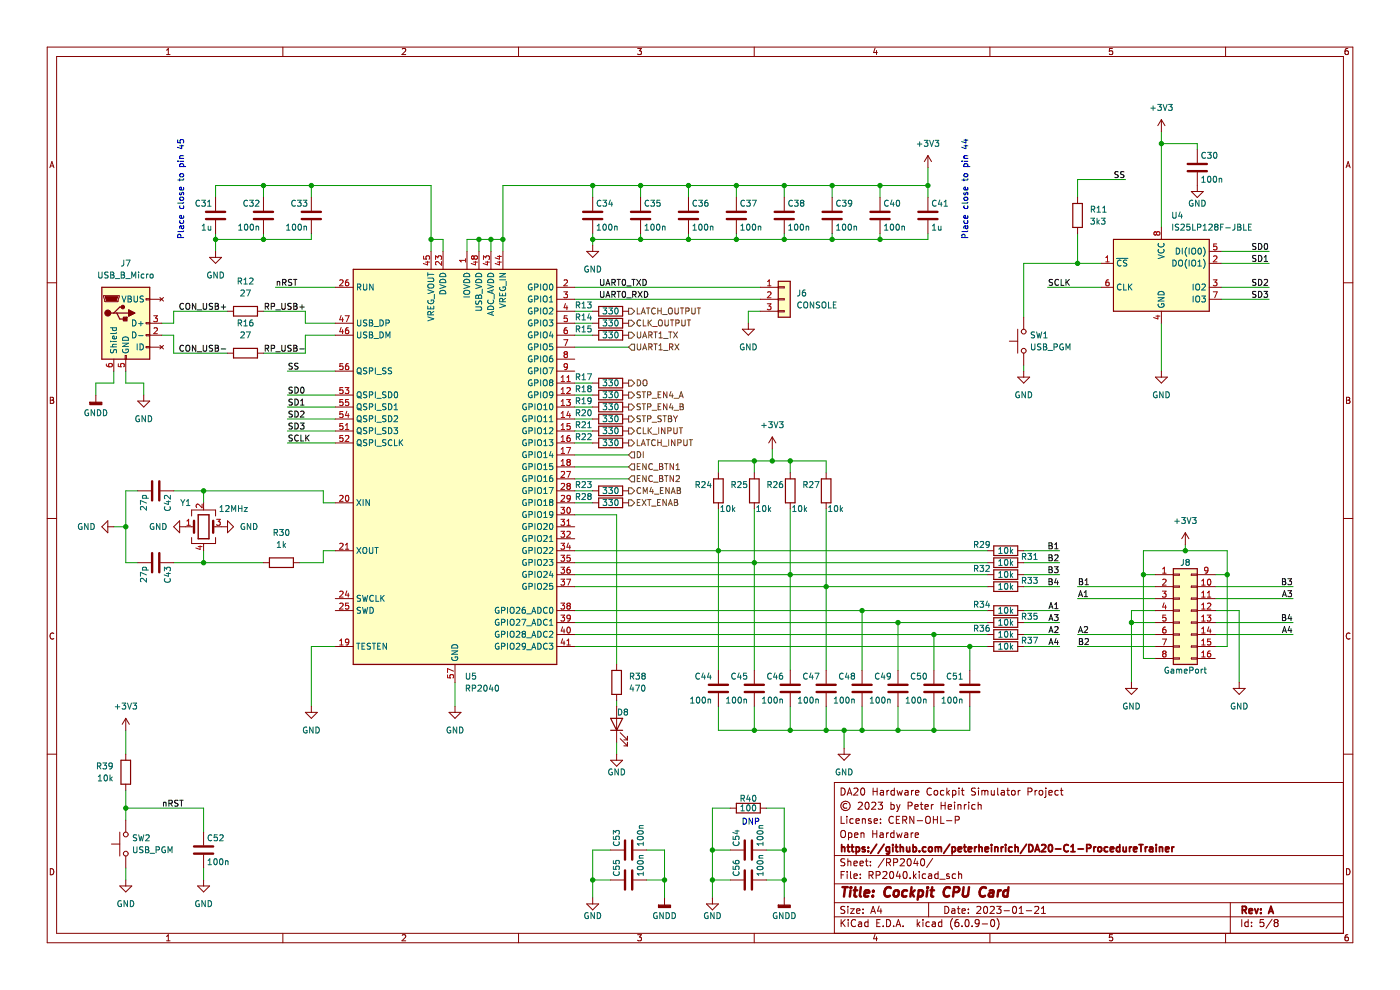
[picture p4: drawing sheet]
<svg xmlns="http://www.w3.org/2000/svg" width="297mm" height="210mm" viewBox="0 0 297 210" stroke-linecap="round" stroke-linejoin="round" font-family="sans-serif">
<path d="M0 0h297v210h-297z" fill-rule="evenodd" fill="#fff" stroke="#fff" stroke-width=".21"/>
<g fill="none" stroke="#840000" stroke-width=".21">
<path d="M10 10h277v190h-277zM12 12h273v186h-273zM35.3 11.6h.8M35.3 10.6l.4-.3v1.3M60 10v2M85.3 10.4l.5-.1 .3 .3-.8 1h.8M110 10v2M135.3 10.3h.8l-.5 .5 .4 .1v.6l-.2 .1-.5-.1M160 10v2M185.6 10.2l-.3 .9h.8M185.9 10.7v.9M210 10v2"/>
<path d="M236 10.3h-.6l-.1 .6 .6-.1 .1 .7-.2 .1-.5-.1M260 10v2M285.9 10.3h-.3l-.2 .3-.1 .7 .3 .3 .4-.1-.1-.7h-.3l-.3 .2M10.6 35.6l.4-1.3 .4 1.3M10.7 35.2h.6M196.9 33l-.8 1.3M196.9 33v2.5M196.9 33l.7 1.3M246.4 25.4l-.8 1.3M246.4 25.4v2.5M246.4 25.4l.7 1.3M254 31.7v2.8"/>
<path d="M254 36.6v4M285.6 35.6l.4-1.3 .4 1.3M285.7 35.2h.6M10 60h2M44.5 54.6h2.5l-1.3 1.3zM45.7 41.9v2.8M45.7 46.7v2.8M45.7 53.3v1.3M55.9 41.9v2.8M55.9 46.7v2.8M66 41.9v2.8M66 46.7v2.8"/>
<path d="M91.4 53.3v3.8M94 53.3v3.8M99.1 53.3v3.8M101.6 53.3v3.8M104.1 53.3v3.8M106.7 53.3v3.8M124.5 53.3h2.5l-1.3 1.3zM125.7 41.9v2.8M125.7 46.7v2.8M125.7 52.1v1.2M135.9 41.9v2.8M135.9 46.7v2.8"/>
<path d="M146.1 41.9v2.8M146.1 46.7v2.8M156.2 41.9v2.8M156.2 46.7v2.8M166.4 41.9v2.8M166.4 46.7v2.8M176.5 41.9v2.8M176.5 46.7v2.8M186.7 41.9v2.8M186.7 46.7v2.8M196.9 41.9v2.8M196.9 46.7v2.8"/>
<path d="M228.6 41.9v1.3M228.6 48.2v1.3M233.7 55.9h2.5M246.4 48.2v2.6M252.7 40.6h2.6l-1.3 1.3zM256.5 55.9h2.6M256.5 53.3h2.6M285 60h2M22 62.7h3.3v.3l-.3 1h-2.8zM22.4 63h2.5l-.3 .7h-2zM24.1 76.2v2.5M26.6 75.4h.2v.8h-.2z"/>
<path d="M26.7 76.2v2.5M31 63.4h.8v.2h-.8zM31 68.4h.8v.3h-.8zM31 71h.8v.2h-.8zM31 73.5h.8v.3h-.8zM31.8 63.5h2.5M31.8 71.1h2.5M31.8 68.6h2.5M31.8 73.6h2.5M33.9 73.3l.8 .7M33.9 63.1l.8 .8M34.7 73.3l-.8 .7"/>
<path d="M34.7 63.1l-.8 .8M48.3 66h1.2M48.3 74.9h1.2M54.6 66h1.3M54.6 74.9h1.3M71.1 60.9h3.8M71.1 71.1h3.8M71.1 68.6h3.8M71.1 78.7h3.8M118.1 60.9h3.8M118.1 63.5h3.8M118.1 66h3.8"/>
<path d="M118.1 71.1h3.8M118.1 68.6h3.8M118.1 78.7h3.8M118.1 73.6h3.8M118.1 76.2h3.8M125.7 66h1.3M125.7 71.1h1.3M125.7 68.6h1.3M132.1 66h1.3M132.1 71.1h1.3M132.1 68.6h1.3M157.5 69.8h2.5l-1.2 1.3z"/>
<path d="M158.8 68.6v1.2M161.3 60.9h3.8M161.3 63.5h3.8M161.3 66h3.8M165.1 60.8h1.3v.3h-1.3zM165.1 63.4h1.3v.2h-1.3zM165.1 65.9h1.3v.3h-1.3zM214.1 72.4h1.8M215.9 80h2.5l-1.2 1.3zM215.9 69.8v5.1M217.2 67.3v2.5M217.2 74.9v2.6"/>
<path d="M217.2 78.7v1.3M233.7 60.9h2.5M245.1 80h2.5l-1.2 1.3zM246.4 66v2.6M246.4 78.7v1.3M256.5 60.9h2.6M256.5 63.5h2.6M10.7 84.3h.4l.3 .2-.3 .4 .3 .1v.3l-.2 .3h-.5zM10.7 84.9h.4M20.3 83.8v1.5M29.2 85.1h2.6l-1.3 1.2zM30.5 83.8v1.3"/>
<path d="M71.1 83.8h3.8M71.1 91.4h3.8M71.1 88.9h3.8M71.1 94h3.8M71.1 86.3h3.8M118.1 83.8h3.8M118.1 81.3h3.8M118.1 91.4h3.8M118.1 88.9h3.8M118.1 94h3.8M118.1 86.3h3.8M118.1 96.5h3.8"/>
<path d="M118.1 99h3.8M125.7 83.8h1.3M125.7 81.3h1.3M125.7 91.4h1.3M125.7 88.9h1.3M125.7 94h1.3M125.7 86.3h1.3M132.1 83.8h1.3M132.1 81.3h1.3M132.1 91.4h1.3M132.1 88.9h1.3M132.1 94h1.3"/>
<path d="M132.1 86.3h1.3M163.8 92.7l.8 1.3M163.8 92.7v2.5M163.8 92.7l-.7 1.3M285.7 84.3h.4l.2 .2-.2 .4 .2 .1 .1 .3-.2 .3h-.5zM285.7 84.9h.4M10 110h2M22.9 111.7h1.2M22.9 110.5v2.5l-1.3-1.3zM29.2 104.1h2.8M29.2 119.4h2.8M34 104.1h2.8"/>
<path d="M34 119.4h2.8M38.1 111.7h3.1M38.1 110.5v2.5l-1.3-1.3zM40.7 109.5v-1.3h5v1.3M40.7 114v1.3h5v-1.3M43.2 106.7v1.5M43.2 115.3v1.5M45.2 111.7h3.1M48.3 110.5l1.2 1.2-1.2 1.3zM55.9 119.4h1.3M62.2 119.4h1.3M71.1 106.7h3.8"/>
<path d="M71.1 116.8h3.8M118.1 106.7h3.8M118.1 104.1h3.8M118.1 119.4h3.8M118.1 116.8h3.8M118.1 101.6h3.8M118.1 109.2h3.8M118.1 111.7h3.8M118.1 114.3h3.8M125.7 106.7h1.3M125.7 104.1h1.3M132.1 106.7h1.3"/>
<path d="M132.1 104.1h1.3M152.4 100.3v1.3M152.4 106.7v1.2M160 100.3v1.3M160 106.7v1.2M167.6 100.3v1.3M167.6 106.7v1.2M175.3 100.3v1.3M175.3 106.7v1.2M209.6 119.4h1.2M209.6 116.8h1.2M215.9 119.4h1.3"/>
<path d="M215.9 116.8h1.3M251.5 113l-.8 1.3M251.5 113v2.6M251.5 113l.7 1.3M285 110h2M11.4 134.4a.58 .58 0 0 0-.8 .5 .58 .58 0 0 0 .8 .5M71.1 127h3.8M71.1 129.5h3.8M71.1 137.1h3.8M118.1 121.9h3.8M118.1 124.4h3.8M118.1 129.5h3.8"/>
<path d="M118.1 132.1h3.8M118.1 134.6h3.8M118.1 137.1h3.8M209.6 121.9h1.2M209.6 124.4h1.2M209.6 129.5h1.2M209.6 132.1h1.2M209.6 134.6h1.2M209.6 137.1h1.2M215.9 121.9h1.3M215.9 124.4h1.3M215.9 129.5h1.3"/>
<path d="M215.9 132.1h1.3M215.9 134.6h1.3M215.9 137.1h1.3M245.1 121.9h3.8M245.1 124.4h3.8M245.1 127h3.8M245.1 129.5h3.8M245.1 132.1h3.8M245.1 134.6h3.8M245.1 137.1h3.8M245.1 139.7h3.8M248.9 121.8h1.3v.2h-1.3z"/>
<path d="M248.9 124.3h1.3v.3h-1.3zM248.9 126.9h1.3v.2h-1.3zM248.9 129.4h1.3v.2h-1.3zM248.9 131.9h1.3v.3h-1.3zM248.9 134.5h1.3v.2h-1.3zM248.9 137h1.3v.3h-1.3zM248.9 139.6h1.3v.2h-1.3zM252.7 121.8h1.3v.2h-1.3zM252.7 124.3h1.3v.3h-1.3zM252.7 126.9h1.3v.2h-1.3zM252.7 129.4h1.3v.2h-1.3zM252.7 131.9h1.3v.3h-1.3z"/>
<path d="M252.7 134.5h1.3v.2h-1.3zM252.7 137h1.3v.3h-1.3zM252.7 139.6h1.3v.2h-1.3zM254 121.9h3.8M254 124.4h3.8M254 127h3.8M254 129.5h3.8M254 132.1h3.8M254 134.6h3.8M254 137.1h3.8M254 139.7h3.8M286.4 134.4a.58 .58 0 0 0-.8 .5 .58 .58 0 0 0 .8 .5"/>
<path d="M10 160h2M26.7 152.4v2.5M26.7 160v1.3M26.7 152.4l-.8 1.3M26.7 152.4l.7 1.3M64.8 151.1h2.5l-1.3 1.3zM66 149.8v1.3M95.3 151.1h2.5l-1.3 1.3zM96.5 141v3.8M96.5 149.8v1.3M130.8 141v1.2M130.8 147.3v1.3"/>
<path d="M130.8 149.8v7.7M130.8 160v1.3M131.6 156.7l1.5 1.5M131.6 155.4l1.5 1.6M132.3 158.2h.8M132.3 157h.8M133.1 156.2v.8M133.1 157.5v.7M152.4 142.2v2.8M152.4 147v2.8M160 142.2v2.8M160 147v2.8"/>
<path d="M167.6 142.2v2.8M167.6 147v2.8M175.3 142.2v2.8M175.3 147v2.8M177.8 160h2.5l-1.2 1.3zM179.1 158.7v1.3M182.9 142.2v2.8M182.9 147v2.8M190.5 142.2v2.8M190.5 147v2.8M198.1 142.2v2.8M198.1 147v2.8"/>
<path d="M205.7 142.2v2.8M205.7 147v2.8M238.8 146h2.5l-1.3 1.3zM240 144.8v1.2M261.6 146h2.6l-1.3 1.3zM262.9 144.8v1.2M285 160h2M23.6 179h1.8M25.4 176.5v5.1M26.7 166.3v1.3M26.7 174v2.5M43.2 176.5v2.8"/>
<path d="M129.5 161.3h2.6l-1.3 1.2zM154.9 171.4h1.3M161.3 171.4h1.3M178.4 176.4l.3-.2a.5 .5 0 0 1 .7 .5v.5a.5 .5 0 0 1-.5 .5 .5 .5 0 0 1-.5-.5zM178.4 167.2a.76 .76 0 0 1 .9 .7 .76 .76 0 0 1-.9 .8zM178.4 173.2v1.5h.8M179.7 173.2v.1M179.7 173.7v1M179.7 170.5a.52 .52 0 0 0-.9 .5 .52 .52 0 0 0 .9 .4M179.7 168.7l.5-1.5 .5 1.5M179.9 168.2h.7M180 176.7h.4l.3 .3-.1 .6h-.6"/>
<path d="M180 176.7v1.5M181 173.7h-.4l-.3 .3 .1 .6h.6M181.2 167.3l.5-.1 .3 .4-.9 1.1h.9M181.3 177.2l.7-.2-.1-.3h-.4l-.2 .2 .1 .7h.5M181.6 174.2l.7-.2-.1-.3h-.4l-.2 .2 .1 .7h.5M182.1 170.3l.6-.1 .2 .4-.9 1.1h.9M182.7 176.8l.2-.1h.3l.1 1M182.7 176.7v1M182.7 167.3l.2-.1a.8 .8 0 0 1 .6 .7 .8 .8 0 0 1-.6 .8l-.3-.6zM182.9 173.8l.3-.1h.3l.1 1M182.9 173.7v1M183.7 170.3l.2-.1a.8 .8 0 0 1 .5 .7 .8 .8 0 0 1-.5 .8l-.4-.6z"/>
<path d="M184.8 173.7h-.4l-.2 .2 .1 .2 .5 .1v.4h-.6M184.9 170.3l.6-.1 .3 .4-.9 1.1h.9M185.2 176.2v1.5M185.2 176.9h.8M185.2 167.2v1.5M185.2 167.9h.9M185.4 174.2l.8-.2-.1-.3h-.4l-.3 .2 .1 .7h.6M186 176.2v1.5M186.1 167.2v1.5M186.3 170.2h.9l-.5 .5 .5 .2v.6l-.3 .2-.6-.2M186.7 176.7h.6l.1 1M186.8 167.7h.6v1"/>
<path d="M186.8 174.5v.2M186.8 173.7v.2M187.4 177l-.5 .1-.2 .2 .2 .4 .5-.1M187.4 168l-.5 .1-.2 .2 .2 .4 .5-.1M188.1 176.7v1M188.2 167.7v1M188.5 176.7l-.4 .3M188.6 167.7l-.4 .3M189 170.7h.4l.3 .3-.1 .6h-.6M189 170.2v1.5M189.5 173.3a.71 .71 0 0 0-1 .5 .71 .71 0 0 0 .7 .9l.3-.2M189.7 176.7h-.5l-.3 .3 .2 .6h.6"/>
<path d="M189.7 176.2v1.5M189.7 167.7h-.4l-.3 .3 .2 .6h.5M189.7 167.2v1.5M190.2 173.9h.5M190.2 176.7l.3 1 .3-.7 .3 .7 .3-1M190.2 170.7l.4 1M190.3 167.7l.3 1 .3-.7 .3 .7 .2-1M190.6 171.7l-.4 .5M190.9 173.2h-.7v1.5h.7M190.9 170.7l-.3 1M191.5 174l.7-.1 .2-.2-.1-.4-.8-.1v1.5M191.9 174l.5 .7"/>
<path d="M191.9 176.7h.6l.1 1M192 167.7h.6l.1 1M192.6 177l-.5 .1-.2 .2 .2 .4 .5-.1M192.7 171l.7-.1 .1-.2-.1-.4-.7-.1v1.5M192.7 168l-.5 .1-.3 .2 .3 .4 .5-.1M193.3 176.7v1M193.4 167.7v1M193.7 176.7l-.4 .3M193.8 167.7l-.4 .3M193.9 173.2v1.5l-.9-1.5v1.5M194.1 171.2l.7-.2-.1-.3h-.4l-.2 .2 .1 .7h.5M194.2 177.2l.7-.2-.1-.3h-.4l-.2 .2v.7h.6"/>
<path d="M194.2 168.2l.7-.2v-.3h-.5l-.2 .2 .1 .7h.6M194.6 174.1h1.1M195.2 170.7h.6M195.4 170.2v1.3l.4 .2M196.2 171.2l.7-.2v-.3h-.5l-.2 .2 .1 .7h.6M196.4 173.4l.3-.2a.5 .5 0 0 1 .7 .5v.5a.5 .5 0 0 1-.5 .5 .5 .5 0 0 1-.5-.5zM197.6 167.3a.71 .71 0 0 0-1 .5 .71 .71 0 0 0 .7 .9l.3-.2M197.6 170.7v1M198 173.9h.9M198 173.2v1.5M198 170.7l-.4 .3M198.2 167.8l.2-.1 .5 .1v.6l-.1 .2-.4 .1-.2-.2z"/>
<path d="M198.9 173.2v1.5M199.6 173.2v1.5h.7M199.7 170.2v1.5M199.7 170.9h.8M200.2 167.7h-.4l-.3 .3 .2 .6h.5M200.5 170.2v1.5M200.8 174.1h1.1M200.9 167.2v1.5M201 168.1l.4 .6M201.2 171.2l.7-.2-.1-.3h-.4l-.2 .2v.7h.6M201.4 167.7l-.5 .5M202.1 167.7h.4l.3 .3-.1 .6h-.6"/>
<path d="M202.1 167.7v1.5M202.5 170.2v.1M202.5 170.7v1M202.7 174l.7-.1 .1-.2-.1-.4-.7-.1v1.5M203.2 170.8l.2-.1h.4l.1 1M203.2 170.7v1M203.4 167.2v.1M203.4 167.7v1M203.9 167.7h.6M204.2 167.2v1.3l.3 .2M204.6 170.7v1M205 170.7l-.4 .3"/>
<path d="M205.5 170.2v.1M205.5 170.7v1M206.9 170.7h-.5l-.2 .3 .1 .6h.6M206.9 167.2h-.5l-.2 .1v.4l.6 .3 .1 .4-.2 .3-.6-.1M207.5 170.8l.2-.1h.4l.1 1M207.5 170.2v1.5M207.6 167.2v.1M207.6 167.7v1M208.3 167.8l.4-.1 .2 .2M208.3 167.7v1M208.9 167.9l.3-.2h.3l.1 1M208.9 167.9v.8"/>
<path d="M210.3 167.7l.1 .9 .3 .1 .2-.2M210.9 167.7v1M211.7 167.2v1.3l.2 .2M212.4 167.7h.6l.1 1M213.1 168l-.5 .1-.2 .2 .2 .4 .5-.1M213.6 167.7h.6M213.8 167.2v1.3l.4 .2M214.7 167.8l.2-.1 .4 .1 .1 .6-.2 .2-.3 .1-.2-.2zM216 167.7v1M216.4 167.7l-.4 .3M218.1 168l.7-.1 .1-.2v-.4l-.8-.1v1.5M219.6 167.7v1"/>
<path d="M220 167.7l-.4 .3M220.5 167.8l.2-.1 .4 .1 .1 .6-.1 .2-.4 .1-.2-.2zM221.9 167.2v.1M221.9 167.7v1.3l-.3 .2M222.5 168.2l.7-.2-.1-.3h-.4l-.2 .2 .1 .7h.5M224.5 167.7h-.4l-.3 .3 .1 .6h.6M224.9 167.7h.6M225.1 167.2v1.3l.4 .2M285 166h-108v32M10.7 184.3a.66 .66 0 0 1 .7 .6 .66 .66 0 0 1-.7 .7zM25.4 187.9h2.6l-1.3 1.3zM26.7 181.6v2.5"/>
<path d="M26.7 186.7v1.2M35.3 198.6l.4-.3v1.3M35.3 199.6h.8M41.9 187.9h2.6l-1.3 1.3zM43.2 181.3v2.8M43.2 186.7v1.2M60 198v2M85.3 198.4l.5-.1 .3 .3-.8 1h.8M110 198v2M124.5 191.7h2.5l-1.3 1.3zM125.7 190.5v1.2M129.5 180.3h2.8"/>
<path d="M129.5 186.7h2.8M134.4 180.3h2.8M134.4 186.7h2.8M135.3 198.3h.8l-.5 .5 .4 .1v.5l-.2 .2-.5-.2M141 190.5v1.5M149.9 191.7h2.5l-1.3 1.3zM151.1 190.5v1.2M154.9 180.3h2.8M154.9 186.7h2.8M159.8 180.3h2.8M159.8 186.7h2.8M160 198v2"/>
<path d="M166.4 190.5v1.5M177 194.5h108M177 191.5h108M177 187.5h108M177 181.5h108M178.4 185.6h.5M178.4 195.1v1.5M178.7 195.7l.6 .9M179.2 184.9h-.8v1.5M179.2 192.3h-.5l-.3 .1v.4l.7 .3 .1 .4-.3 .3-.5-.1M179.2 182.2h-.5l-.3 .1v.4l.7 .3 .1 .4-.3 .3-.5-.1M179.3 195.1l-.9 .8"/>
<path d="M179.7 184.9v.1M179.7 185.4v1M179.9 182.2v1.5M179.9 192.3v.1M179.9 192.8v1M179.9 182.8l.2-.1h.3l.1 1M179.9 195.1v.1M179.9 195.6v1M180.4 192.8h.8l-.8 1h.8M180.4 184.9v1.2l.3 .3M181.2 185.9l.7-.2-.1-.3h-.4l-.2 .2v.7h.6M181.2 183.2l.7-.2-.1-.3h-.4l-.2 .2v.7h.6"/>
<path d="M181.5 195.2a.71 .71 0 0 0-1 .5 .71 .71 0 0 0 .7 .9l.3-.2M181.7 193.3l.7-.2v-.3h-.5l-.2 .2 .1 .7h.6M182.2 195.6h.5l.1 1M182.4 183.2l.8-.2-.1-.3h-.4l-.3 .2 .1 .7h.6M182.5 186.2v.2M182.5 185.4v.2M182.8 195.9l-.5 .1-.2 .2 .2 .4 .5-.1M183.1 193.6v.2M183.1 192.8v.2M183.6 182.7h.6M183.8 182.2v1.2l.4 .3M184.2 195.6h-.5l-.3 .2 .2 .7h.6"/>
<path d="M184.2 195.1v1.5M184.4 185.6h.7l.1-.2v-.4l-.8-.1v1.5M184.7 183.5v.2M184.7 182.7v.2M184.7 193.8l.5-1.5 .5 1.5M184.7 185.6l.5 .8M184.9 193.3h.7M185.6 198.2l-.3 .9h.8M185.9 185.6h.7l.1-.2v-.4l-.8-.1v1.5M185.9 198.7v.9M186 195.8h.5M186.5 192.2l-.3 1.1h.9"/>
<path d="M186.7 195.1h-.7v1.5h.7M186.9 192.8v1M187.3 185l.6-.1 .3 .4-1 1.1h1M187.4 196.4v.2M187.6 182.1l-1.3 1.9M188.1 195.1a.76 .76 0 0 1 .8 .7 .76 .76 0 0 1-.8 .8zM188.1 182.9h.7l.1-.2v-.4l-.8-.1v1.5M188.4 182.9l.5 .8M188.9 184.9h.2a.8 .8 0 0 1 .5 .7 .8 .8 0 0 1-.5 .8 1 1 0 0 1-.2-1.5zM189.6 196.4v.2M189.6 182.9h.7l.1-.2v-.4l-.8-.1v1.5M190.1 196.6l.5-1.5 .5 1.5"/>
<path d="M190.2 196.1h.7M190.5 184.8l-.3 1.1h.9M190.9 185.4v1M191 182.3l.6-.1 .3 .4-1 1.1h1M191.6 196.4v.2M191.7 185l.2-.1a.8 .8 0 0 1 .6 .7 .8 .8 0 0 1-.6 .8l-.3-.6zM192.6 182.3l.2-.1a.8 .8 0 0 1 .5 .7 .8 .8 0 0 1-.5 .8l-.4-.6zM193.1 186.2v.2M193.8 184.9v1.5M193.9 185.8l.5 .6M194.2 182.1l-.3 1.1h.9M194.4 185.4l-.6 .5"/>
<path d="M194.6 182.7v1M194.6 195.1v1.5M194.7 196l.5 .6M195 184.9v.1M195 185.4v1M195.2 195.6l-.6 .5M195.5 182.2h.2a.8 .8 0 0 1 .5 .7 .8 .8 0 0 1-.5 .8 1 1 0 0 1-.2-1.5zM195.8 195.1v.1M195.8 195.6v1M196.4 185.4h-.5l-.2 .2 .1 .7h.6M197 191.5v3M197 185.4h.6l.1 1"/>
<path d="M197.2 195.6h-.5l-.3 .2 .2 .7h.6M197.7 185.7l-.5 .1-.3 .2 .3 .4 .5-.1M197.8 195.6h.6v1M197.9 182.1l-1.3 1.9M198.4 195.9l-.5 .1-.2 .2 .2 .4 .5-.1M199 185.4h-.4l-.3 .2 .1 .7h.6M199 184.9v1.5M199.4 186.5h1.1M199.8 195.6h-.4l-.3 .2 .1 .7h.6M199.8 195.1v1.5M200.4 192.3a.76 .76 0 0 1 .9 .7 .76 .76 0 0 1-.9 .8zM201.4 185.4h-.4l-.2 .2 .1 .2 .5 .1v.4h-.6"/>
<path d="M201.9 192.8h.6l.1 1M202.1 194.8a1.72 1.72 0 0 0 0 2.3M202.6 193.1l-.5 .1-.2 .2 .2 .4 .5-.1M202.7 185.4h-.4l-.3 .2 .2 .7h.5M203.1 192.8h.6M203.3 192.3v1.2l.4 .3M203.3 195.1h-.4a1.01 1.01 0 0 0 0 1.5l.5-.2v-.5l-.2-.3-.5 .1-.1 .2M203.4 185.5l.2-.1h.3l.1 1M203.4 184.9v1.5M204.1 193.3l.7-.2-.1-.3h-.4l-.2 .2 .1 .7h.5M204.1 196.4v.2M204.9 195.2l.2-.1a.8 .8 0 0 1 .5 .7 .8 .8 0 0 1-.5 .8l-.4-.6z"/>
<path d="M205.4 193.6v.2M205.4 192.8v.2M206.2 196.4v.2M207.2 192.4l.6-.1 .3 .4-.9 1.1h.9M207.7 195.7l-.3 .3-.4-.1-.1-.2v-.4l.3-.2h.2l.3 .2a1 1 0 0 1-.4 1.3h-.3M208.4 196h1.1M208.8 192.4l.2-.1a.8 .8 0 0 1 .5 .7 .8 .8 0 0 1-.5 .8l-.3-.6zM210 198v2M210.1 192.4l.6-.1 .2 .4-.9 1.1h.9M210.3 195.2l.2-.1a.8 .8 0 0 1 .5 .7 .8 .8 0 0 1-.5 .8l-.3-.6zM211.4 192.3h1l-.5 .5 .4 .2v.6l-.2 .2-.7-.2M211.5 194.8a1.72 1.72 0 0 1 0 2.3"/>
<path d="M213 193.2h1.2M215 192.3h.1a.8 .8 0 0 1 .6 .7 .8 .8 0 0 1-.6 .8 1 1 0 0 1-.1-1.5zM216.2 193.8h.9M216.2 192.7l.4-.4v1.5M217.7 193.2h1.2M219.5 192.4l.6-.1 .3 .4-1 1.1h1M220.9 193.8h.9M220.9 192.7l.5-.4v1.5M236 198.3h-.6l-.1 .6 .6-.1 .1 .6-.2 .2-.5-.2M260 198v2M261 191.5v6.5M263.4 195.1v1.5"/>
<path d="M264.8 195.6h-.4l-.3 .2 .1 .7h.6M264.8 195.1v1.5M265.5 196.4v.2M265.5 195.6v.2M268.1 195.1h-.7l-.1 .7 .2-.2 .5 .1 .1 .2v.5l-.2 .2-.6-.2M269.9 195l-1.3 1.9M270.6 195.7l-.3 .3v.3l.3 .3h.3l.2-.3v-.5l-.2-.1M270.6 195.7l-.3-.3 .3-.3h.3l.2 .2-.2 .4M270.6 195.7h.3M285.7 184.3a.66 .66 0 0 1 .7 .6 .66 .66 0 0 1-.7 .7zM285.9 198.3h-.3l-.2 .3-.1 .7 .3 .3 .4-.2-.1-.6h-.3l-.3 .2"/>
<circle cx="217.2" cy="74.4" r=".51"/>
<circle cx="217.2" cy="70.3" r=".51"/>
<circle cx="26.7" cy="177" r=".51"/>
<circle cx="179.4" cy="171" r="1"/>
<circle cx="26.7" cy="181.1" r=".51"/>
</g>
<g fill="none" stroke="#840000" stroke-width=".39">
<path d="M178.6 179.2v1.5M178.6 179.8l.2-.1h.3l.1 1M179.7 179.7h.6M179.9 179.2v1.2l.4 .3M180.6 179.7h.5M180.8 179.2v1.2l.3 .3M181.6 179.7h.5l.2 .2-.1 .7h-.6M181.6 179.7v1.5M183.5 179.7h-.4l-.2 .2 .1 .2 .5 .1v.4h-.6M184.2 179.7v.2M186 179.1l-1.3 1.9M187.6 179.1l-1.3 1.9"/>
<path d="M188.7 179.7h-.4l-.3 .2 .1 .7h.6M188.7 179.7v1.2l-.3 .3-.3-.1M189.4 179.2v.1M189.4 179.7v1M189.9 179.7h.6M190.1 179.2v1.2l.4 .3M191 179.8l.2-.1h.4v1M191 179.2v1.5M192.3 179.7l.1 .9 .4 .1 .2-.2M193 179.7v1M193.7 179.7h.4l.3 .2-.1 .7h-.6M193.7 179.2v1.5"/>
<path d="M196.4 179.7h-.4l-.3 .2 .1 .7h.6M197.1 179.8l.2-.1 .4 .1 .1 .6-.2 .2-.3 .1-.2-.2zM198.4 179.8l.4-.1 .3 .2M198.4 179.7v1M199.1 179.9l.2-.2h.3l.1 1M199.1 179.9v.8M201.5 179.1l-1.3 1.9M202 179.7h.4l.3 .2-.1 .7h-.6M202 179.7v1.5M204.4 179.7h.6M204.6 179.2v1.2l.4 .3M206.8 179.7v1"/>
<path d="M207.2 179.7l-.4 .2M207.7 179.8l.2-.1h.4v1M207.7 179.2v1.5M210.3 179.2v.1M210.3 179.7v1M211.1 179.8l.2-.1h.3l.1 1M211.1 179.7v1M212.4 179.7v1M212.8 179.7l-.4 .2M213.3 179.2v.1M213.3 179.7v1M214.7 179.7h-.4l-.3 .2 .1 .7h.6"/>
<path d="M215.3 179.8l.3-.1h.3l.1 1M215.3 179.2v1.5M217.8 179.1l-1.3 1.9M218.3 179.2a.76 .76 0 0 1 .8 .7 .76 .76 0 0 1-.8 .8zM221 179.3l.6-.1 .2 .4-.9 1.1h.9M222.6 179.3l.2-.1a.8 .8 0 0 1 .5 .7 .8 .8 0 0 1-.5 .8l-.4-.6zM226.6 179.3a.71 .71 0 0 0-1 .5 .71 .71 0 0 0 .7 .9l.3-.2M227.2 179.6l.4-.4v1.5M230.6 179.9h.7l.1-.2-.1-.4-.7-.1v1.5M232.1 179.7v1M232.5 179.7l-.4 .2M233 179.8l.2-.1 .4 .1 .1 .6-.1 .2-.4 .1-.2-.2z"/>
<path d="M235 179.7h-.4l-.3 .2 .1 .7h.6M237.6 179.7h-.5l-.3 .2 .2 .7h.6M237.6 179.2v1.5M238.3 179.7v.9l.4 .1 .2-.2M238.9 179.7v1M239.6 179.7v1M240.1 179.7l-.5 .2M241.6 179.2h.9M242.1 179.2v1.5M243 179.7v1M243.4 179.7l-.4 .2M243.9 179.7h.6l.1 1"/>
<path d="M245.3 179.2v.1M245.3 179.7v1M246 179.8l.2-.1h.4v1M246 179.7v1M248.6 179.7v1M249.1 179.7l-.5 .2M184.2 180.5v.2M195.1 180.5v.2M203.3 180.2l.7-.2-.1-.3h-.4l-.2 .2v.7h.6M205.4 180.2l.7-.2v-.3h-.5l-.2 .2 .1 .7h.6M209 180.2l.7-.2-.1-.3h-.4l-.2 .2 .1 .7h.5M219.6 180.7l.5-1.5 .5 1.5"/>
<path d="M219.7 180.2h.7M223.9 180.1h1.2M227.2 180.7h.9M228.7 180.1h1.1M235.6 180.2l.7-.2-.1-.3h-.4l-.2 .2v.7h.6M240.5 180.2l.7-.2-.1-.3h-.4l-.2 .2 .1 .7h.5M244.6 180l-.5 .1-.3 .2 .3 .4 .5-.1M247.3 180.2l.7-.2-.1-.3h-.4l-.2 .2v.7h.6M263.6 193h.7l.1-.2-.1-.4-.7-.1v1.5M263.9 193l.5 .8M265 193.3l.7-.2-.1-.3h-.4l-.2 .2 .1 .7h.5M266.2 192.8l.4 1 .3-1"/>
<path d="M267.5 193.6v.2M267.5 192.8v.2M269.1 193.8l.5-1.5 .5 1.5M269.3 193.3h.7"/>
</g>
<g fill="none" stroke="#840000" stroke-width=".52">
<path d="M178.7 188.2h1.2M179.3 188.2l-.3 2M180.4 188.9l-.1 1.3M180.5 188.2v.2M181.1 188.9h.8M181.5 188.2l-.2 1.7v.2l.4 .1M182.6 188.2l-.2 1.7 .3 .3M183.4 189.5l1-.2-.1-.3-.5-.1-.3 .2-.1 1h.8M185.2 190l-.1 .2M185.3 189v.1M189 188.4a.88 .88 0 0 0-1 0 .88 .88 0 0 0-.4 .9 .69 .69 0 0 0 .3 .8 .69 .69 0 0 0 .9-.1M189.8 189h.1a.5 .5 0 0 1 .8 .2l-.1 .6-.2 .3a.5 .5 0 0 1-.8-.3z"/>
<path d="M192.4 189a.66 .66 0 0 0-1 .2v.6l.1 .3h.8M193.4 188.2l-.3 2M193.4 189.4l.5 .8M194.1 188.9l-.9 .7M194.9 189h.8l.1 .2v.6a.66 .66 0 0 1-1 .3M194.9 188.9l-.2 2M196.7 188.9l-.1 1.3M196.8 188.2v.2M197.4 188.9h.8M197.8 188.2l-.3 1.7 .1 .2 .4 .1M201.5 188.4a.88 .88 0 0 0-1 0 .88 .88 0 0 0-.3 .9 .69 .69 0 0 0 .3 .8 .69 .69 0 0 0 .8-.1M202.3 189.2h.8l.3-.2a.51 .51 0 0 0-.2-.8h-.8l-.2 2"/>
<path d="M204.4 188.2l-.2 1.6 .2 .3a.66 .66 0 0 0 1-.3l.2-1.6M209.2 188.4a.88 .88 0 0 0-1 0 .88 .88 0 0 0-.4 .9 .69 .69 0 0 0 .3 .8 .69 .69 0 0 0 .9-.1M210 189h.7v1.2M210.8 189.3l-.7 .1a.4 .4 0 0 0-.3 .4 .4 .4 0 0 0 .2 .4l.7-.1M211.8 188.9l-.2 1.3M212.3 188.9l-.3 .1-.3 .2M213.9 189a.66 .66 0 0 0-1 .2l-.1 .6 .2 .3h.7M214 188.2l-.3 2"/>
</g>
<g fill="#ffffc2" stroke="#ffffc2" stroke-width=".25">
<path d="M165.1 59.7h2.5v7.6h-2.5z" fill-rule="evenodd"/>
<path d="M236.2 50.8h20.3v15.2h-20.3z" fill-rule="evenodd"/>
<path d="M248.9 120.6h5.1v20.4h-5.1z" fill-rule="evenodd"/>
<path d="M74.9 57.1h43.2v83.9h-43.2z" fill-rule="evenodd"/>
<path d="M21.6 60.9h10.2v15.3h-10.2z" fill-rule="evenodd"/>
</g>
<g fill="none" stroke="#009600" stroke-width=".21">
<path d="M55.9 39.4v2.5M66 39.4v2.5M125.7 39.4v2.5M135.9 39.4v2.5M146.1 39.4v2.5M156.2 39.4v2.5M166.4 39.4v2.5M176.5 39.4v2.5M186.7 39.4v2.5M196.9 35.5v6.4M196.9 39.4h-90.2v13.9M238.8 38.1h-10.2v3.8"/>
<path d="M246.4 27.9v20.3M246.4 30.5h7.6v1.2M45.7 41.9v-2.5h45.7v13.9M45.7 49.5v3.8M55.9 49.5v1.3M66 49.5v1.3h-20.3M91.4 50.8h2.6v2.5M101.6 50.8v2.5M104.1 50.8v2.5M106.7 50.8h-7.6v2.5M125.7 49.5v2.6M135.9 49.5v1.3"/>
<path d="M146.1 49.5v1.3M156.2 49.5v1.3M166.4 49.5v1.3M176.5 49.5v1.3M186.7 49.5v1.3M196.9 49.5v1.3h-71.2M228.6 49.5v6.4M233.7 55.9h-16.5v11.4M259.1 55.9h10.1M259.1 53.3h10.1M24.1 78.7v2.6h-3.8v2.5M26.7 78.7v2.6h3.8v2.5"/>
<path d="M34.3 71.1h2.5v3.8h11.5M48.3 66h-11.5v2.6h-2.5M55.9 66h8.9v2.6h6.3M58.4 60.9h12.7M61 78.7h10.1M71.1 71.1h-6.3v3.8h-8.9M121.9 60.9h39.4M121.9 63.5h39.4M121.9 73.6h11.5M121.9 68.6h3.8M121.9 71.1h3.8M121.9 66h3.8"/>
<path d="M161.3 66h-2.5v2.6M217.2 77.5v1.2M222.2 60.9h11.5M246.4 68.6v10.1M259.1 60.9h10.1M259.1 63.5h10.1M61 83.8h10.1M61 91.4h10.1M61 94h10.1M61 88.9h10.1M61 86.3h10.1M121.9 96.5h11.5"/>
<path d="M121.9 99h11.5M121.9 81.3h3.8M121.9 83.8h3.8M121.9 91.4h3.8M121.9 94h3.8M121.9 88.9h3.8M121.9 86.3h3.8M160 97.8v2.5M163.8 95.2v2.6M167.6 97.8v2.5M24.1 111.7h2.6M29.2 104.1h-2.5v15.3h2.5"/>
<path d="M36.8 119.4h19.1M36.8 104.1h31.8v2.6h2.5M43.2 104.1v2.6M43.2 116.8v2.6M71.1 116.8h-2.5v2.6h-5.1M121.9 116.8h87.7M121.9 119.4h87.7M121.9 109.2h8.9v31.8M121.9 101.6h11.5M121.9 104.1h3.8M121.9 106.7h3.8M152.4 100.3v-2.5h22.9v2.5"/>
<path d="M152.4 107.9v34.3M160 107.9v34.3M167.6 107.9v34.3M175.3 107.9v34.3M217.2 116.8h7.6M217.2 119.4h7.6M251.5 115.6v1.2M71.1 137.1h-5.1v12.7M121.9 134.6h87.7M121.9 137.1h87.7M121.9 121.9h87.7M121.9 129.5h87.7"/>
<path d="M121.9 132.1h87.7M121.9 124.4h87.7M182.9 129.5v12.7M190.5 132.1v10.1M198.1 134.6v7.6M205.7 137.1v5.1M217.2 134.6h7.6M217.2 137.1h7.6M217.2 121.9h7.6M217.2 129.5h7.6M217.2 132.1h7.6M217.2 124.4h7.6"/>
<path d="M228.6 134.6h16.5M228.6 137.1h16.5M228.6 124.4h16.5M228.6 127h16.5M240 132.1h5.1M242.6 121.9h2.5M245.1 129.5h-5.1v15.3M257.8 134.6h16.5M257.8 137.1h2.5v-20.3h-17.7v22.9h2.5M257.8 121.9h2.5M257.8 129.5h5.1v15.3M257.8 132.1h16.5"/>
<path d="M257.8 124.4h16.5M257.8 127h16.5M26.7 154.9v5.1M96.5 144.8v5M130.8 148.6v1.2M130.8 157.5v2.5M152.4 149.8v5.1h53.3v-5.1M160 149.8v5.1M167.6 149.8v5.1M175.3 149.8v5.1M179.1 154.9v3.8M182.9 149.8v5.1"/>
<path d="M190.5 149.8v5.1M198.1 149.8v5.1M26.7 171.4h16.5v5.1M26.7 167.6v6.4M154.9 171.4h-3.8v19.1M162.6 171.4h3.8v19.1M26.7 184.1v2.6M43.2 184.1v2.6M125.7 186.7h3.8M129.5 180.3h-3.8v10.2M137.2 180.3h3.8v10.2M137.2 186.7h3.8"/>
<path d="M151.1 186.7h3.8M151.1 180.3h3.8M162.6 186.7h3.8M162.6 180.3h3.8"/>
</g>
<g fill="none" stroke="#0000c2" stroke-width=".21">
<path d="M37.7 34.2h.1M37.7 29.7v.6h.6l-.1-.6h.7l.1 .1-.1 .5M38.1 35.3h1.3M38.1 34.2h.9M38.1 33.6h.9M38.1 30.9h.9M38.1 37.9v.5M38.2 37l.5-.1 .3 .4-.3 .2h-.3l-.3-.2zM38.2 35.3l-.1-.3 .3-.3 .5 .2v.4M38.5 30.8v.7l-.9-.3M38.9 39.8l.1 .3-.2 .2-.6-.1v-.4l.2-.1 .1 .6M39 37.9l-.2 .3h-1.1"/>
<path d="M39 33l-.8 .1v.5M204.1 34.2h.1M204.5 37.9v.5M204.5 35.3h1.3M204.5 34.2h.8M204.5 33.6h.8M204.5 30.9h.8M204.5 29.7h.8M204.5 35.3v-.3l.2-.3 .6 .2v.4M204.5 37l.6-.1 .2 .4-.2 .2h-.4l-.2-.2zM204.9 29.5v.8l-.9-.3M204.9 30.8v.7l-.9-.3"/>
<path d="M205.3 39.8v.3l-.2 .2-.6-.1v-.4l.3-.1 .1 .6M205.3 33l-.8 .1 .1 .5M205.3 37.9l-.2 .3h-1M38.2 46.8l-.1 .3 .3 .3 .5-.1v-.5M38.2 43.6l-.1 .4 .3 .2 .5-.1v-.5M38.2 41.9l.5-.1 .3 .4-.3 .3h-.3l-.3-.3zM38.2 40.8l-.1 .4 .2 .1h.2l.1-.5h.3v.5M38.4 50.4l-.1-.6-.5-.1-.1 .7h1.3M38.4 47.9l.3 .6 .3-.2-.1-.4M38.9 45.7l.1 .4-.2 .2-.6-.1v-.5h.2l.1 .6M39 49l-.2 .1h-1.1M39 47.9l-.8 .1v.5"/>
<path d="M39 42.9l-.2 .2h-1.1M204.5 40.8v.4l.2 .1h.1l.2-.5h.3v.5M204.5 41.9l.6-.1 .2 .4-.2 .3h-.4l-.2-.3zM204.5 43.6v.4l.2 .2 .6-.1v-.5M204.5 46.8v.3l.2 .3 .6-.1v-.5M204.7 50.4v-.6l-.5-.1-.1 .7h1.2M204.8 47.9l.2 .6 .3-.2v-.4M205.3 45.7v.4l-.2 .2-.6-.1v-.5h.3l.1 .6M205.3 49l-.2 .1h-1M205.3 47.9l-.8 .1v.5M205.3 42.9l-.2 .2h-1M157.6 173.6a.64 .64 0 0 1 .8 .6 .64 .64 0 0 1-.8 .6z"/>
<path d="M159.6 173.6v1.2l-.7-1.2v1.2M160.2 174.2h.7v-.5l-.7-.1v1.2"/>
</g>
<g fill="none" stroke="#0f0f0f" stroke-width=".21">
<path d="M237.2 36.5h-.6v.4l.5 .2 .1 .3-.2 .3-.5-.1M238.4 36.5l-.4-.1-.3 .2 .1 .4 .6 .2v.4h-.7M58.8 59.7v.8M58.8 59.8l.5-.1 .1 .8M60 59.9h.6v-.5l-.6-.1v1.2M60.3 59.9l.4 .6M61.9 59.3l-.7 .1v.3l.6 .3 .1 .3-.2 .2h-.5M62.3 59.3h.7M62.6 59.3v1.2M127.4 59.3v1l.2 .2h.3l.2-.2v-1M129.8 59.9h.6l.1-.5-.7-.1v1.2M130.1 59.9l.4 .6"/>
<path d="M130.9 59.3h.7M131.3 59.3v1.2M132.1 59.4l.2-.1a.68 .68 0 0 1 .4 .6 .68 .68 0 0 1-.4 .6l-.3-.4zM134 59.3h.8M134.4 59.3v1.2M135.1 59.3l.8 1.2M135.9 59.3l-.8 1.2M136.4 59.3a.64 .64 0 0 1 .7 .6 .64 .64 0 0 1-.7 .6zM223.3 59.3l-.7 .1v.3l.6 .3 .1 .3-.2 .2h-.5M224.6 59.4a.56 .56 0 0 0-.8 .5 .56 .56 0 0 0 .8 .5M225.1 59.3v1.2h.6M226.1 59.3v1.2"/>
<path d="M226.3 59.8l.6 .7M226.9 59.3l-.8 .7M266.4 59.3l-.6 .1v.3l.5 .3 .1 .3-.2 .2h-.5M266.4 54.2l-.6 .1v.4l.5 .2 .1 .3-.2 .3-.5-.1M266.4 51.7l-.6 .1v.3l.5 .3 .1 .3-.2 .2h-.5M267 59.3a.64 .64 0 0 1 .7 .6 .64 .64 0 0 1-.7 .6zM267 54.2a.64 .64 0 0 1 .7 .6 .64 .64 0 0 1-.7 .7zM267 51.6a.64 .64 0 0 1 .7 .7 .64 .64 0 0 1-.7 .6zM268.2 59.4l.5-.1 .2 .3-.8 .9h.8M268.2 55.5h.7M268.2 54.5l.4-.3v1.3M268.3 51.8l.2-.2a.68 .68 0 0 1 .4 .7 .68 .68 0 0 1-.4 .6l-.3-.5z"/>
<path d="M38.9 64.5a.56 .56 0 0 0-.8 .5 .56 .56 0 0 0 .8 .5M38.9 73.4a.56 .56 0 0 0-.8 .5 .56 .56 0 0 0 .8 .5M39.5 64.5l.2-.2a.43 .43 0 0 1 .6 .5v.4a.42 .42 0 0 1-.5 .4 .42 .42 0 0 1-.4-.4zM39.5 73.4l.2-.2a.43 .43 0 0 1 .6 .5v.4a.42 .42 0 0 1-.5 .4 .42 .42 0 0 1-.4-.4zM41.5 64.3v1.3l-.7-1.3v1.3M41.5 73.2v1.3l-.7-1.3v1.3M41.8 65.7h1M41.8 74.6h1M43.1 64.3v1.1l.3 .2h.2l.2-.2v-1.1M43.1 73.2v1.1l.3 .2h.2l.2-.2v-1.1M45.1 64.4l-.7 .1v.3l.6 .3 .1 .3-.2 .2h-.5M45.1 73.3l-.7 .1v.3l.6 .3 .1 .3-.2 .2-.5-.1"/>
<path d="M45.7 64.3h.4l.2 .3-.2 .4 .2 .1 .1 .3-.3 .2h-.4zM45.7 65h.4M45.7 73.2h.4l.2 .3-.2 .3 .2 .2 .1 .3-.3 .2h-.4zM45.7 73.8h.4M46.9 65.1h1M46.9 74h1M47.4 64.6v1M56.3 65h.6v-.5l-.6-.2v1.3M56.3 73.9l.6-.1v-.4l-.6-.2v1.3M56.6 65l.4 .6M56.6 73.9l.4 .6M57.5 65h.6l.1-.5-.7-.2v1.3"/>
<path d="M57.5 73.9l.6-.1 .1-.4-.7-.2v1.3M58.5 65.7h1M58.5 74.6h1M59.8 64.3v1.1l.2 .2h.3l.2-.2v-1.1M59.8 73.2v1.1l.2 .2h.3l.2-.2v-1.1M61.8 64.4l-.7 .1v.3l.6 .3 .1 .3-.3 .2h-.5M61.8 73.3l-.7 .1v.3l.6 .3 .1 .3-.3 .2-.5-.1M62 77.1l-.6 .1v.3l.5 .3 .1 .3-.2 .2h-.5M62.3 64.3h.4l.3 .3-.3 .4 .3 .1v.3l-.2 .2h-.5zM62.3 73.2h.4l.3 .3-.3 .3 .3 .2v.3l-.2 .2h-.5zM62.3 65h.4M62.3 73.8h.4"/>
<path d="M63.2 77.1l-.6 .1v.3l.5 .3 .1 .3-.2 .2h-.5M63.6 65.1h1M63.6 74h1M64.1 64.6v1M127.4 61.8v1l.2 .3h.3l.2-.3v-1M128.5 63.1l.5-1.3 .4 1.3M128.5 60.5l.5-1.2 .4 1.2M128.7 62.7h.6M128.7 60.2h.6M129.8 62.5l.6-.1 .1-.5-.7-.1v1.3M130.1 62.5l.4 .6M130.9 61.8h.7"/>
<path d="M131.3 61.8v1.3M132.1 61.9l.2-.1a.68 .68 0 0 1 .4 .6 .68 .68 0 0 1-.4 .7l-.3-.5zM133 63.2h.9M133 60.7h.9M134.2 62.5l.6-.1 .1-.5-.7-.1v1.3M134.5 62.5l.4 .6M135.4 61.8l.8 1.3M136.2 61.8l-.8 1.3M136.7 61.8a.64 .64 0 0 1 .7 .6 .64 .64 0 0 1-.7 .7zM266.4 61.9h-.6v.4l.5 .2 .1 .3-.2 .3-.5-.1M267 61.8a.64 .64 0 0 1 .7 .6 .64 .64 0 0 1-.7 .7zM268.1 61.8h.8l-.4 .5 .4 .1v.6l-.2 .1-.6-.1"/>
<path d="M62 89.8l-.6 .1v.3l.5 .3 .1 .3-.2 .2h-.5M62 82.2h-.6v.4l.5 .3 .1 .3-.2 .2-.5-.1M62 84.7l-.6 .1v.3l.5 .3 .1 .3-.2 .2h-.5M62 87.3h-.6v.4l.5 .2 .1 .3-.2 .3-.5-.1M62 92.3l-.6 .1v.4l.5 .2 .1 .3-.2 .3-.5-.1M62.6 89.7a.64 .64 0 0 1 .7 .7 .64 .64 0 0 1-.7 .6zM62.6 82.1a.64 .64 0 0 1 .7 .7 .64 .64 0 0 1-.7 .6zM62.6 84.7a.64 .64 0 0 1 .7 .6 .64 .64 0 0 1-.7 .6zM62.6 87.2a.64 .64 0 0 1 .7 .6 .64 .64 0 0 1-.7 .7zM63.3 92.4a.56 .56 0 0 0-.8 .5 .56 .56 0 0 0 .8 .5M63.7 89.7h.8l-.4 .5 .3 .1v.6l-.1 .1-.6-.1M63.8 87.3l.5-.1 .2 .4-.8 .9h.8"/>
<path d="M63.8 85.9h.7M63.8 85l.3-.3v1.2M63.8 92.3v1.3h.6M63.9 82.2l.2-.1a.68 .68 0 0 1 .4 .7 .68 .68 0 0 1-.4 .6l-.3-.5zM64.9 92.3v1.3M65 92.8l.6 .8M65.6 92.3l-.7 .7M222.5 115.1h.5l.2 .3-.2 .3 .2 .2 .1 .3-.3 .2h-.5zM222.5 117.7h.5l.2 .2-.2 .4 .2 .1 .1 .3-.3 .3h-.5zM222.5 115.7h.5M222.5 118.3h.5M223.7 116.4h.8"/>
<path d="M223.7 117.8l.5-.1 .3 .3-.8 1h.8M223.7 115.5l.4-.4v1.3M222.5 120.2h.5l.2 .3-.2 .3 .2 .1 .1 .4-.3 .2h-.5zM222.5 122.8h.5l.2 .2-.2 .4 .2 .1 .1 .3-.3 .2h-.5zM222.5 120.8h.5M222.5 123.4h.5M222.5 134.2l.5-1.3 .4 1.3M222.5 131.7l.5-1.3 .4 1.3M222.5 136.7l.5-1.2 .4 1.2M222.5 129.1l.5-1.3 .4 1.3M222.7 133.8h.6M222.7 131.3h.6"/>
<path d="M222.7 136.4h.6M222.7 128.7h.6M223.7 120.2h.8l-.5 .5 .4 .1v.6l-.2 .1-.5-.1M223.7 130.4h.8l-.5 .5 .4 .1v.5l-.2 .2-.5-.2M223.7 128.2l.4-.4v1.3M223.7 133l.5-.1 .3 .4-.8 .9h.8M223.7 129.1h.8M224 135.4l-.3 .9h.8M224 122.7l-.3 .9h.8M224.3 123.2v.8M224.3 135.9v.8M228.8 134.2l.4-1.3 .4 1.3"/>
<path d="M228.8 126.6l.4-1.3 .4 1.3M228.9 133.8h.6M228.9 126.2h.6M229 135.5h.4l.2 .2-.2 .4 .2 .1 .1 .3-.2 .2h-.5zM229 122.8h.4l.2 .2-.2 .4 .2 .1 .1 .3-.2 .2h-.5zM229 136.1h.4M229 123.4h.4M230 133l.5-.1 .2 .4-.8 .9h.8M230 126.6h.7M230 125.7l.4-.4v1.3M230.2 135.6l.5-.1 .2 .3-.8 .9h.8M230.2 124h.7"/>
<path d="M230.2 123.1l.4-.3v1.2M272.1 126.6l.4-1.3 .4 1.3M272.1 122.8h.4l.2 .2-.2 .4 .2 .1 .1 .3-.3 .2h-.4zM272.1 134.2l.4-1.3 .4 1.3M272.1 130.4h.4l.2 .2-.2 .4 .2 .1 .1 .3-.3 .3h-.4zM272.1 131h.4M272.1 123.4h.4M272.2 133.8h.6M272.2 126.2h.6M273.2 125.3h.8l-.4 .5 .3 .1v.6l-.1 .1-.6-.1M273.2 122.8h.8l-.4 .4 .3 .2v.5l-.1 .1-.6-.1M273.6 132.9l-.3 .9h.8"/>
<path d="M273.6 130.3l-.3 .9h.8M273.9 130.8v.9M273.9 133.3v.9M34.7 170.2v.8M34.7 170.3l.5-.1v.8M35.8 170.4h.6l.1-.5-.7-.2v1.3M36.1 170.4l.5 .6M37.8 169.8l-.7 .1v.3l.5 .3 .2 .3-.3 .2h-.5M38.1 169.7h.8M38.5 169.7v1.3"/>
</g>
<g fill="none" stroke="#725600" stroke-width=".21">
<path d="M133.4 73.6l.6-.6h.6v1.3h-.6zM133.4 65.4h.6l.6 .6-.6 .7h-.6zM133.4 67.9h.6l.6 .7-.6 .6h-.6zM133.4 70.5h.6l.6 .6-.6 .6h-.6zM135.2 65.3v1.3h.6M135.2 70.4v1l.2 .3h.3l.2-.3v-1M135.2 72.9v1.1l.2 .2h.3l.2-.2v-1.1M135.9 68a.56 .56 0 0 0-.8 .5 .56 .56 0 0 0 .8 .5M136 66.6l.5-1.3 .4 1.3M136.2 66.2h.6M136.3 74.2l.5-1.3 .4 1.3M136.3 71.7l.5-1.3 .4 1.3"/>
<path d="M136.5 67.9v1.2h.6M136.5 73.9h.6M136.5 71.3h.6M137.1 65.3h.8M137.5 65.3v1.3M137.5 67.9v1.2M137.6 71.1l.6-.1 .1-.5-.7-.1v1.3M137.6 73.6h.6l.1-.5-.7-.2v1.3M137.7 68.4l.5 .7M137.9 73.6l.4 .6M137.9 71.1l.4 .6M138.2 67.9l-.7 .7"/>
<path d="M138.5 69.3h.9M138.7 72.9h.7M138.7 70.4h.7M139 65.5a.56 .56 0 0 0-.8 .5 .56 .56 0 0 0 .8 .5M139.1 70.4v1.3M139.1 72.9v1.3M139.6 65.3v1.3M139.6 65.9h.7M139.7 68.1l.3-.2a.43 .43 0 0 1 .5 .4v.4a.42 .42 0 0 1-.4 .5 .42 .42 0 0 1-.4-.5zM139.8 74.2h.7M139.8 70.8l.4-.4v1.3M139.8 73.3l.4-.4v1.3"/>
<path d="M139.8 71.7h.7M140.3 65.3v1.3M140.6 66.7h.9M140.8 74.3h.9M140.8 71.8h.9M141.1 67.9v1l.2 .2h.2l.3-.2v-1M141.8 65.5l.3-.2a.43 .43 0 0 1 .5 .5v.4a.42 .42 0 0 1-.4 .4 .42 .42 0 0 1-.4-.4zM141.8 70.4h.8M142 73.6h.6l.1-.5-.7-.2v1.3M142.2 67.9h.7M142.2 70.4v1.3M142.3 73.6l.5 .6"/>
<path d="M142.6 67.9v1.2M142.9 70.4l.8 1.3M143.2 65.3v1.1l.2 .2 .4-.1 .1-.1v-1.1M143.2 72.9l.8 1.3M143.4 68.5h.6v-.5l-.6-.1v1.2M143.7 70.4l-.8 1.3M144 72.9l-.8 1.3M144.3 65.3h.8M144.6 67.9v1l.3 .2h.3l.2-.2v-1M144.7 65.3v1.3M145.5 66l.6-.1v-.4l-.6-.2v1.3M145.8 67.9h.7"/>
<path d="M146.1 67.9v1.2M146.7 65.3v1.1l.3 .2h.2l.3-.2v-1.1M147.9 65.3h.7M148.3 65.3v1.3M133.4 99l.6-.6h.6v1.3h-.6zM133.4 93.3h.6l.6 .7-.6 .6h-.6zM133.4 80.6h.6l.6 .7-.6 .6h-.6zM133.4 83.2h.6l.6 .6-.6 .6h-.6zM133.4 85.7h.6l.6 .6-.6 .7h-.6zM133.4 88.2h.6l.6 .7-.6 .6h-.6zM133.4 90.8h.6l.6 .6-.6 .7h-.6zM134 95.9h.6v1.2h-.6l-.6-.6z"/>
<path d="M135.2 80.6a.64 .64 0 0 1 .7 .6 .64 .64 0 0 1-.7 .6zM135.2 93.3v1.2h.6M135.2 95.8a.64 .64 0 0 1 .7 .6 .64 .64 0 0 1-.7 .7zM135.2 99h.4M135.8 98.3h-.6v1.3h.6M135.9 88.2l-.7 .1v.4l.5 .2 .2 .3-.3 .3-.5-.1M135.9 83.2h-.7v.4l.5 .2 .2 .3-.3 .3-.5-.1M135.9 85.7l-.7 .1v.3l.5 .3 .2 .3-.3 .2h-.5M135.9 90.8a.56 .56 0 0 0-.8 .6 .56 .56 0 0 0 .8 .5M136 94.5l.5-1.2 .4 1.2M136.2 94.2h.6M136.2 88.2h.8"/>
<path d="M136.2 85.6h.8M136.2 83.1h.8M136.5 90.7v1.3h.6M136.5 95.8v1.3M136.5 80.8l.2-.2a.43 .43 0 0 1 .6 .4v.4a.42 .42 0 0 1-.5 .5 .42 .42 0 0 1-.4-.5zM136.6 83.1v1.3M136.6 85.6v1.3M136.6 88.2v1.3M137.1 98.3v1.3l-.8-1.3v1.3M137.1 93.3h.8M137.4 88.9l.6-.1v-.5l-.6-.1v1.3M137.4 83.8l.6-.1v-.5l-.6-.1v1.3"/>
<path d="M137.4 86.3h.6v-.5l-.6-.2v1.3M137.5 90.7v1.3M137.5 93.3v1.2M137.7 91.3l.5 .7M138.2 90.7l-.7 .8M138.3 89.6h1M138.3 87h1M138.3 84.5h1M138.4 98.5a.56 .56 0 0 0-.8 .5 .56 .56 0 0 0 .8 .5M138.5 92.1h.9M138.6 99.7h1M139 93.4a.56 .56 0 0 0-.8 .5 .56 .56 0 0 0 .8 .5"/>
<path d="M139.6 93.3v1.2M139.6 93.9h.7M139.6 86.3h.4M139.6 83.7h.4M139.7 90.7v1.3M139.9 99h.4M139.9 98.3h.4l.3 .3-.3 .4 .3 .1v.3l-.2 .2h-.5zM140.2 85.6h-.6v1.3h.6M140.2 83.1h-.6v1.3h.6M140.3 88.2h-.5l-.2 .2 .1 .3 .5 .3v.3l-.6 .1M140.3 93.3v1.2M140.6 94.7h.9"/>
<path d="M140.6 88.2h.8M141 98.3h.7M141 88.2v1.3M141.1 90.7v1.3l-.8-1.3v1.3M141.4 98.3v1.3M141.5 83.1v1.3l-.7-1.3v1.3M141.5 85.6v1.3l-.7-1.3v1.3M141.7 91.4l.6-.1v-.5l-.6-.1v1.3M141.8 88.2h.4l.3 .2-.3 .4 .3 .1v.3l-.2 .3h-.5zM141.8 88.8h.4M141.8 93.3v1.2M142.3 85.6l-.3 .9h.8"/>
<path d="M142.3 83l-.3 1h.8M142.6 83.5v.9M142.6 86.1v.8M142.9 98.3v1.3l-.7-1.3v1.3M142.9 88.2l.4 .7M142.9 90.7v1.1l.3 .2h.2l.3-.2v-1.1M143 87h1M143 84.5h1M143.2 93.3v1.2l-.7-1.2v1.2M143.3 88.9v.6M143.4 99.6h.7M143.4 98.7l.4-.4v1.3"/>
<path d="M143.7 88.2l-.4 .7M143.8 93.9h.6v-.5l-.6-.1v1.2M144.1 84.4l.4-1.3 .4 1.3M144.1 90.7h.7M144.2 84h.6M144.3 85.6h.4l.2 .3-.2 .4 .2 .1 .1 .3-.2 .2h-.5zM144.3 86.3h.4M144.4 90.7v1.3M145.1 93.3v1l.2 .2h.2l.3-.2v-1M146.2 93.3h.7M146.6 93.3v1.2M133.4 101.6l.6-.7h.6v1.3h-.6z"/>
<path d="M133.4 103.5h.6l.6 .6-.6 .7h-.6zM133.4 106h.6l.6 .7-.6 .6h-.6zM135.2 101.5h.4M135.2 106.6h.4M135.8 100.9h-.6v1.3h.6M135.8 106h-.6v1.2h.6M135.9 103.5a.56 .56 0 0 0-.8 .6 .56 .56 0 0 0 .8 .5M136.2 106l.9 1.2M136.5 104.7v-1.3l.4 .9 .4-.9v1.3M137.1 100.9v1.3l-.8-1.3v1.3M137.1 106l-.9 1.2M137.4 106h.7"/>
<path d="M137.7 106v1.2M138.2 103.4l-.3 .9h.7M138.2 107.4h1M138.4 101a.56 .56 0 0 0-.8 .5 .56 .56 0 0 0 .8 .5M138.5 103.9v.8M138.6 102.3h1M138.8 104.8h1M139.5 106.6h.4M139.9 100.9h.4l.3 .2-.3 .4 .3 .1v.3l-.2 .3h-.5zM139.9 101.5h.4M140.1 104h.4M140.1 106h-.6v1.2h.6"/>
<path d="M140.7 103.4h-.6v1.3h.6M141 100.9h.7M141.4 106v1.2l-.8-1.2v1.2M141.4 100.9v1.3M141.8 107.2l.4-1.2 .4 1.2M141.9 106.9h.6M142 103.4v1.3l-.8-1.3v1.3M142.4 104.7l.4-1.3 .4 1.3M142.5 104.3h.6M142.9 100.9v1.3l-.7-1.3v1.3M143.1 106h.4l.2 .2-.2 .4 .2 .1 .1 .3-.3 .2h-.4zM143.1 106.6h.4"/>
<path d="M143.4 101l.5-.1 .2 .4-.7 .9h.7M143.7 103.4h.4l.2 .3-.2 .3 .2 .2 .1 .3-.3 .2h-.4zM143.7 104h.4"/>
</g>
<g fill="none" stroke="#840000" stroke-width=".51">
<path d="M252 36.3h4M252 34.8h4M43.7 46.5h4.1M43.7 44.9h4.1M53.9 46.5h4M53.9 44.9h4M64 46.5h4.1M64 44.9h4.1M123.7 46.5h4.1M123.7 44.9h4.1M133.9 46.5h4M133.9 44.9h4"/>
<path d="M144 46.5h4.1M144 44.9h4.1M154.2 46.5h4M154.2 44.9h4M164.3 46.5h4.1M164.3 44.9h4.1M174.5 46.5h4.1M174.5 44.9h4.1M184.7 46.5h4M184.7 44.9h4M194.8 46.5h4.1M194.8 44.9h4.1"/>
<path d="M32.3 102.1v4.1M32.3 117.3v4.1M33.8 102.1v4.1M33.8 117.3v4.1M41.2 110.5v2.5M45.2 110.5v2.5M150.4 146.8h4M150.4 145.3h4M158 146.8h4.1M158 145.3h4.1M165.6 146.8h4.1M165.6 145.3h4.1"/>
<path d="M173.2 146.8h4.1M173.2 145.3h4.1M180.9 146.8h4M180.9 145.3h4M188.5 146.8h4M188.5 145.3h4M196.1 146.8h4.1M196.1 145.3h4.1M203.7 146.8h4.1M203.7 145.3h4.1M41.2 179.6h4M132.6 178.3v4.1"/>
<path d="M134.1 178.3v4.1M158 178.3v4.1M159.5 178.3v4.1M41.2 181.1h4M132.6 184.6v4.1M134.1 184.6v4.1M158 184.6v4.1M159.5 184.6v4.1"/>
</g>
<g fill="none" stroke="#006464" stroke-width=".21">
<path d="M194.6 30.6h1M195.1 30.1v.9M196.1 29.8h.8l-.5 .5 .4 .1v.5l-.2 .1-.5-.1M197.2 29.8l.4 1.2 .5-1.2M198.4 29.8h.7l-.4 .5 .4 .1v.5l-.2 .1-.5-.1M244.1 22.9h1M244.6 22.5v.9M245.6 22.2h.8l-.4 .4 .3 .2v.5l-.2 .1-.5-.1M246.7 22.2l.5 1.2 .4-1.2M247.9 22.2h.8l-.4 .4 .3 .2v.5l-.2 .1-.5-.1M255 38.7h.7M255 37.8l.3-.4v1.3"/>
<path d="M255.7 32.4a.56 .56 0 0 0-.8 .5 .56 .56 0 0 0 .8 .6M256.2 32.3h.7l-.4 .5 .4 .1v.6l-.2 .1-.5-.1M256.3 37.5l.2-.1a.68 .68 0 0 1 .4 .6 .68 .68 0 0 1-.4 .7l-.3-.5zM257.5 37.5l.2-.1a.68 .68 0 0 1 .4 .6 .68 .68 0 0 1-.4 .7l-.3-.5zM257.6 32.4l.1-.1a.68 .68 0 0 1 .5 .6 .68 .68 0 0 1-.5 .7l-.3-.5zM258.6 37.8v.9M258.6 37.9h.5l.1 .8M20.9 57.7v1l.3 .3h.2l.3-.3v-1M22.9 57.8l-.5-.1-.2 .3 .1 .3 .6 .2v.4h-.7M23.5 57.7h.4l.2 .3-.2 .3 .2 .1 .1 .3-.2 .3h-.5zM23.5 58.3h.4M24.4 59.1h1"/>
<path d="M25.7 57.7h.4l.3 .3-.3 .3 .3 .1v.3l-.2 .3h-.5zM25.7 58.3h.4M26.3 55.2l-.1 1.1-.4 .1M26.7 59.1h.9M26.7 55.2h.9l-.6 1.2M28 59v-1.3l.4 .9 .4-.9v1.3M29.4 57.7v.1M29.4 58.1v.9M30.6 58.2l-.4-.1-.3 .3 .2 .5h.5M31.1 58.1v.9M31.5 58.1l-.4 .3M31.9 58.3l.2-.2 .3 .2v.6h-.5z"/>
<path d="M42.4 42.6a.56 .56 0 0 0-.8 .5 .56 .56 0 0 0 .8 .5M42.8 42.5h.8l-.5 .5 .4 .1v.5l-.2 .1-.5-.1M42.9 48.8h.7M42.9 47.9l.4-.3v1.2M44 43.7h.8M44 42.8l.4-.3v1.2M44.2 48v.8l.5-.1M44.7 48v.8M44.8 57.8a.58 .58 0 0 0-.8 .6 .58 .58 0 0 0 .8 .5v-.5h-.2M46.1 57.7v1.3l-.7-1.3v1.3M46.7 57.7a.64 .64 0 0 1 .7 .6 .64 .64 0 0 1-.7 .7zM50.5 59.6h.6l.1-.5-.7-.1v1.3"/>
<path d="M50.6 48.8h.8M50.6 47.9l.4-.3v1.2M50.8 59.6l.5 .7M51.7 59.3l.4-.3v1.3M52 47.7l.2-.1a.68 .68 0 0 1 .4 .6 .68 .68 0 0 1-.4 .6l-.4-.5zM52.5 42.6a.56 .56 0 0 0-.8 .5 .56 .56 0 0 0 .8 .5M52.9 42.5h.8l-.4 .5 .4 .1v.5l-.2 .1-.6-.1M53 59.1l.4-.1 .3 .3-.8 1h.8M53.2 47.7l.2-.1a.68 .68 0 0 1 .4 .6 .68 .68 0 0 1-.4 .6l-.3-.5zM54.2 42.6l.5-.1 .2 .3-.8 .9h.8M54.3 48.1l.5-.1 .1 .8M54.3 48v.8"/>
<path d="M60.8 48.8h.7M60.8 47.9l.4-.3v1.2M62.1 47.7l.2-.1a.68 .68 0 0 1 .5 .6 .68 .68 0 0 1-.5 .6l-.3-.5zM62.7 42.6a.56 .56 0 0 0-.8 .5 .56 .56 0 0 0 .8 .5M63.1 42.5h.8l-.4 .5 .3 .1v.5l-.2 .1-.5-.1M63.3 47.7l.2-.1a.68 .68 0 0 1 .5 .6 .68 .68 0 0 1-.5 .6l-.3-.5zM64.3 42.5h.8l-.4 .5 .3 .1v.5l-.1 .1-.6-.1M64.5 48.1l.5-.1v.8M64.5 48v.8M90.8 59h1l.2 .2v.3l-.2 .2h-1M90.8 57.8v.8M90.8 58.2h1.2"/>
<path d="M93.5 58.1a.66 .66 0 0 1 .7-.1 .66 .66 0 0 1 .4 .7h-1.3zM93.5 59.4a.66 .66 0 0 1 .7-.1 .66 .66 0 0 1 .4 .7h-1.3zM98.6 58.1a.66 .66 0 0 1 .7-.1 .66 .66 0 0 1 .3 .7h-1.2zM98.6 59.4a.66 .66 0 0 1 .7-.1 .66 .66 0 0 1 .3 .7h-1.2zM101.1 59.4a.66 .66 0 0 1 .7-.1 .66 .66 0 0 1 .4 .7h-1.3zM101.1 58.1a.66 .66 0 0 1 .7-.1 .66 .66 0 0 1 .4 .7h-1.3zM103.6 59.4a.66 .66 0 0 1 .8-.1 .66 .66 0 0 1 .3 .7h-1.2zM103.6 58.1a.66 .66 0 0 1 .8-.1 .66 .66 0 0 1 .3 .7h-1.2zM106 59.4h1.3M106 58h1.3l-1.3 .7h1.3M107.4 59.7v.9M124.8 56.5a.58 .58 0 0 0-.8 .6 .58 .58 0 0 0 .8 .5v-.4h-.2"/>
<path d="M126.1 56.4v1.3l-.7-1.3v1.3M126.7 48.8h.7M126.7 47.9l.4-.3v1.2M126.7 56.4a.64 .64 0 0 1 .7 .7 .64 .64 0 0 1-.7 .6zM127.5 42.6a.56 .56 0 0 0-.8 .5 .56 .56 0 0 0 .8 .5M127.9 42.5h.8l-.4 .5 .3 .1v.5l-.2 .1-.5-.1M128 47.7l.2-.1a.68 .68 0 0 1 .4 .6 .68 .68 0 0 1-.4 .6l-.3-.5zM129.2 47.7l.2-.1a.68 .68 0 0 1 .5 .6 .68 .68 0 0 1-.5 .6l-.3-.5zM129.5 42.4l-.3 .9h.8M129.8 42.9v.8M130.4 48.1l.5-.1v.8M130.4 48v.8"/>
<path d="M136.9 48.8h.7M136.9 47.9l.3-.3v1.2M137.6 42.6a.56 .56 0 0 0-.8 .5 .56 .56 0 0 0 .8 .5M138.1 42.5h.7l-.4 .5 .4 .1v.5l-.2 .1-.5-.1M138.2 47.7l.2-.1a.68 .68 0 0 1 .4 .6 .68 .68 0 0 1-.4 .6l-.3-.5zM139.4 47.7l.2-.1a.68 .68 0 0 1 .4 .6 .68 .68 0 0 1-.4 .6l-.3-.5zM140 42.5h-.6l-.1 .6 .6-.1 .1 .6-.2 .1-.5-.1M140.5 48.1l.5-.1 .1 .8M140.5 48v.8M147 48.8h.7M147 47.9l.4-.3v1.2M147.8 42.6a.56 .56 0 0 0-.8 .5 .56 .56 0 0 0 .8 .5"/>
<path d="M148.2 42.5h.8l-.4 .5 .3 .1v.5l-.1 .1-.6-.1M148.3 47.7l.2-.1a.68 .68 0 0 1 .5 .6 .68 .68 0 0 1-.5 .6l-.3-.5zM149.6 47.7l.1-.1a.68 .68 0 0 1 .5 .6 .68 .68 0 0 1-.5 .6l-.3-.5zM150.1 42.5h-.4l-.1 .3-.1 .7 .2 .2 .5-.1-.1-.6h-.4l-.2 .2M150.7 48.1l.5-.1v.8M150.7 48v.8M157.2 48.8h.7M157.2 47.9l.3-.3v1.2M158 42.6a.56 .56 0 0 0-.8 .5 .56 .56 0 0 0 .8 .5M158.4 42.5h.8l-.5 .5 .4 .1v.5l-.2 .1-.5-.1M158.5 47.7l.2-.1a.68 .68 0 0 1 .4 .6 .68 .68 0 0 1-.4 .6l-.3-.5zM159.6 42.5h.8l-.5 1.2"/>
<path d="M159.7 47.7l.2-.1a.68 .68 0 0 1 .4 .6 .68 .68 0 0 1-.4 .6l-.3-.5zM160.9 48.1l.4-.1 .1 .8M160.9 48v.8M167.3 48.8h.8M167.3 47.9l.4-.3v1.2M168.1 42.6a.56 .56 0 0 0-.8 .5 .56 .56 0 0 0 .8 .5M168.5 42.5h.8l-.4 .5 .4 .1v.5l-.2 .1-.6-.1M168.7 47.7l.1-.1a.68 .68 0 0 1 .5 .6 .68 .68 0 0 1-.5 .6l-.3-.5zM169.9 47.7l.2-.1a.68 .68 0 0 1 .4 .6 .68 .68 0 0 1-.4 .6l-.4-.5zM170.1 43l-.3 .3 .1 .3 .2 .1h.2l.2-.2v-.4l-.2-.1M170.1 43l-.3-.2 .3-.3h.2l.2 .2-.2 .3M170.1 43h.2"/>
<path d="M171 48v.8M171 48.1l.5-.1 .1 .8M177.5 48.8h.7M177.5 47.9l.4-.3v1.2M178.3 42.6a.56 .56 0 0 0-.8 .5 .56 .56 0 0 0 .8 .5M178.7 42.5h.8l-.4 .5 .3 .1v.5l-.2 .1-.5-.1M178.8 47.7l.2-.1a.68 .68 0 0 1 .4 .6 .68 .68 0 0 1-.4 .6l-.3-.5zM180 47.7l.2-.1a.68 .68 0 0 1 .5 .6 .68 .68 0 0 1-.5 .6l-.3-.5zM180.7 43l-.2 .3-.4-.1-.1-.6 .5-.1 .2 .2-.1 .7-.1 .3h-.4M181.2 48.1l.5-.1v.8M181.2 48v.8M187.6 48.8h.8"/>
<path d="M187.6 47.9l.4-.3v1.2M188.4 42.6a.56 .56 0 0 0-.8 .5 .56 .56 0 0 0 .8 .5M189 47.7l.2-.1a.68 .68 0 0 1 .4 .6 .68 .68 0 0 1-.4 .6l-.3-.5zM189.2 42.4l-.3 .9h.8M189.5 42.9v.8M190.2 47.7l.2-.1a.68 .68 0 0 1 .4 .6 .68 .68 0 0 1-.4 .6l-.3-.5zM190.2 42.6l.2-.1a.68 .68 0 0 1 .5 .6 .68 .68 0 0 1-.5 .6l-.3-.4zM191.3 48.1l.5-.1 .1 .8M191.3 48v.8M197.8 48.8h.7M197.8 47.9l.4-.3v1.2M198.6 42.6a.56 .56 0 0 0-.8 .5 .56 .56 0 0 0 .8 .5"/>
<path d="M199.1 48v.8l.5-.1M199.4 42.4l-.3 .9h.8M199.6 48v.8M199.7 42.9v.8M200.3 43.7h.7M200.3 42.8l.3-.3v1.2M231.4 46.3h.8l-.4 .5 .3 .1v.5l-.2 .2-.5-.2M231.5 44.4l.6-.1 .1-.4-.7-.2v1.3M231.8 44.4l.4 .6M232.7 45h.8M232.7 44.1l.4-.4v1.3M232.7 46.3v1.3"/>
<path d="M232.9 47.1l.3 .5M233.2 46.7l-.5 .5M233.6 46.3h.8l-.4 .5 .4 .1v.5l-.2 .2-.6-.2M233.9 45h.8M233.9 44.1l.4-.4v1.3M236.8 54.8h2.5M237.8 55.3a.56 .56 0 0 0-.8 .5 .56 .56 0 0 0 .8 .5M239 55.2l-.6 .1v.4l.5 .2 .1 .3-.2 .2h-.5M245.7 54l1.3 .5-1.3 .4M245.8 52.9a.56 .56 0 0 0 .5 .8 .56 .56 0 0 0 .5-.8M245.8 51.6a.56 .56 0 0 0 .5 .8 .56 .56 0 0 0 .5-.8M248.8 45v1l.2 .3 .4-.1 .1-.2v-1"/>
<path d="M248.8 47.6v1.2M248.8 55.2a.64 .64 0 0 1 .7 .6 .64 .64 0 0 1-.7 .6zM249.5 52.6a.64 .64 0 0 1 .8 .7 .64 .64 0 0 1-.8 .6zM250 47.6l-.6 .1v.3l.5 .3 .1 .3-.2 .2h-.5M250.1 55.4l.2-.2a.43 .43 0 0 1 .6 .4v.4a.42 .42 0 0 1-.4 .5 .42 .42 0 0 1-.5-.5zM250.4 45l-.4 .9h.8M250.5 47.7l.5-.1 .3 .3-.8 .9h.8M250.7 45.4v.9M250.8 52.6v1.3M251.8 55a1.46 1.46 0 0 0 0 1.9M251.8 52.4a1.46 1.46 0 0 0 0 2M252.3 52.6v1.3"/>
<path d="M252.3 55.2v1.2M252.4 47.6h-.6l-.1 .6 .6-.1 .1 .6-.2 .1-.5-.1M252.9 55.4l.2-.2a.43 .43 0 0 1 .6 .4v.4a.42 .42 0 0 1-.5 .5 .42 .42 0 0 1-.4-.5zM252.9 52.8l.2-.2a.43 .43 0 0 1 .6 .5v.4a.42 .42 0 0 1-.5 .4 .42 .42 0 0 1-.4-.4zM253 47.6v1.2h.6M253 42.5a.58 .58 0 0 0-.7 .6 .58 .58 0 0 0 .8 .5v-.4h-.3M254 48.2h.6l.1-.5-.7-.1v1.2M254.1 56.4h.8M254.1 55.5l.4-.3v1.2M254.3 52.8l.1-.2a.68 .68 0 0 1 .5 .7 .68 .68 0 0 1-.5 .6l-.3-.5zM254.4 42.5v1.2l-.8-1.2v1.2M255 42.5a.64 .64 0 0 1 .7 .6 .64 .64 0 0 1-.7 .6z"/>
<path d="M255.2 48.8h.8M255.2 47.9l.4-.3v1.2M255.3 55a1.46 1.46 0 0 1 0 1.9M255.3 52.4a1.46 1.46 0 0 1 0 2M256.5 47.7l.4-.1 .3 .3-.8 .9h.8M257.9 48.1l-.2 .2v.3l.2 .2h.3l.2-.2-.1-.4-.1-.1M257.9 48.1l-.2-.2 .2-.3h.3l.2 .2-.2 .3M257.9 48.1h.3M258.9 48.2h.5M259.5 47.6h-.6v1.2M260 48.3h1M262 47.6l-.1 1-.4 .2"/>
<path d="M262.6 47.6h.4l.2 .2-.2 .4 .2 .1 .1 .3-.2 .2h-.5zM262.6 48.2h.4M263.8 47.6v1.2h.6M264.9 48.2h.4M265.5 47.6h-.6v1.2h.6M23.4 73.6h1.3M23.4 72.4h.2M23.4 69.5h1.3M23.5 74.1l.1 .7h.3l.3-.6 .3-.1 .2 .3v.5M23.9 72.4h.8M23.9 69.5v.4l.2 .2 .6-.1v-.5M24.7 71.3v.4l-.2 .2-.6-.1v-.5h.3l.1 .6"/>
<path d="M24.7 73l-.8 .1 .1 .5M24.7 70.6l-.2 .1h-1.1M25.9 62.8l.4 1.3 .4-1.3M26 72.8h1.3l-1.3 .7h1.3M26 74.1a.58 .58 0 0 0 .6 .8 .58 .58 0 0 0 .5-.8h-.4v.2M26.2 71.6a.66 .66 0 0 1 .7-.1 .66 .66 0 0 1 .4 .7h-1.3zM27.2 62.8h.4l.2 .2-.2 .4 .2 .1 .1 .3-.3 .3h-.4zM27.2 63.4h.4M28.1 70.4a.64 .64 0 0 1 .8 .6 .64 .64 0 0 1-.8 .7zM28.1 67.9a.64 .64 0 0 1 .8 .6 .64 .64 0 0 1-.8 .6zM28.4 62.8v1l.3 .3 .3-.1 .2-.2v-1M29.1 72.9v1.3"/>
<path d="M29.4 71.2h1M29.4 68.7h1M29.7 72.9a.64 .64 0 0 1 .7 .7 .64 .64 0 0 1-.7 .6zM29.9 68.2v.9M30.4 62.9l-.5-.1-.2 .2 .1 .3 .6 .3v.3l-.7 .1M50.5 68.5h.6l.1-.5-.7-.1v1.2M50.8 68.5l.5 .6M51.1 70.5l.5-.1 .2 .4-.7 .9h.7M51.1 61.6l.5-.1 .2 .4-.7 .9h.7M51.7 60.3h.8M51.7 69.1h.8M51.7 68.2l.4-.3v1.2"/>
<path d="M52.3 61.5h.8l-.5 1.3M52.3 70.4h.8l-.5 1.3M53.6 67.9h-.4l-.2 .3v.7l.2 .2 .4-.1v-.6h-.4l-.2 .2M75.8 70.4v1l.3 .3h.2l.3-.3v-1M75.8 60.9h.6l.1-.5-.7-.1v1.2M75.8 78.2l.3-.2a.43 .43 0 0 1 .5 .5v.4a.42 .42 0 0 1-.4 .4 .42 .42 0 0 1-.4-.4zM75.8 67.9v1l.3 .2h.2l.3-.2v-1M76 79l.7 .4M76.1 60.9l.5 .6M77.1 60.3v1l.2 .2h.3l.2-.2v-1M77.8 70.5l-.5-.1-.2 .3 .1 .3 .6 .2v.4h-.7M77.8 78.1l-.5-.1-.2 .3 .1 .3 .6 .2v.4h-.7"/>
<path d="M77.8 67.9h-.5l-.2 .2 .1 .3 .6 .3v.3l-.7 .1M78.4 70.4h.4l.2 .3-.2 .3 .2 .1 .1 .3-.3 .3h-.4zM78.4 67.9h.4l.2 .2-.2 .4 .2 .1 .1 .3-.3 .2h-.4zM78.4 78.7l.6-.1v-.4l-.6-.2v1.3M78.4 71h.4M78.4 68.5h.4M79.2 60.3v1.2l-.8-1.2v1.2M79.3 71.8h1M79.3 69.3h1M79.6 78v1.3M79.9 79.4h1M80.6 70.4a.64 .64 0 0 1 .7 .6 .64 .64 0 0 1-.7 .7z"/>
<path d="M80.6 67.9a.64 .64 0 0 1 .7 .6 .64 .64 0 0 1-.7 .6zM81.9 78.1l-.7 .1v.3l.6 .3 .1 .3-.3 .2-.5-.1M81.9 68.5h.6v-.5l-.6-.1v1.2M81.9 71.7v-1.3l.4 .9 .4-.9v1.3M83.1 78.1l-.7 .1v.3l.6 .3 .1 .3-.3 .2-.4-.1M90.8 67.2l1.2 .4-1.2 .5M90.8 64.9v.6h1.2v-.6M90.8 61.5l1.2 .4-1.2 .4M90.8 63.7a.58 .58 0 0 0 .6 .7 .58 .58 0 0 0 .5-.8h-.4v.3M90.9 60.3h.7a.42 .42 0 0 1 .4 .4 .42 .42 0 0 1-.4 .4h-.4a.43 .43 0 0 1-.4-.3 .43 .43 0 0 1 .1-.5zM91.4 65.1v.4M91.4 66.8v-.6l-.5-.1-.1 .7h1.2"/>
<path d="M92 66.1l-.6 .4M92.1 62.4v1M93.3 60.4l1.3 .4-1.3 .4M93.5 61.7a.66 .66 0 0 1 .7-.1 .66 .66 0 0 1 .4 .7h-1.3zM98.4 63h1.2M98.4 60.4l1.2 .4-1.2 .4M98.6 61.7l.6-.1a.42 .42 0 0 1 .5 .4 .42 .42 0 0 1-.5 .4h-.4a.43 .43 0 0 1-.4-.3 .43 .43 0 0 1 .2-.4zM100.9 65.1h1l.3 .2v.3l-.3 .2h-1M100.9 60.4l1.3 .4-1.3 .4M101 63.8v.7h.4l.2-.6 .3-.1 .3 .3-.1 .5M101 62.7l.3-.1 .2 .3 .3-.3h.3l.1 .7h-1.3zM101.5 62.9v.4"/>
<path d="M102.3 61.3v1M103.5 60.4l1.2 .4-1.2 .4M103.5 65.2a.68 .68 0 0 1 .8-.2 .68 .68 0 0 1 .4 .6h-1.2zM103.6 63.6a.56 .56 0 0 0 .5 .8 .56 .56 0 0 0 .5-.8M104.4 61.6v.6M104.4 66.2v.6M104.7 66.1l-1.2 .4 1.2 .4M104.7 61.5l-1.2 .4 1.2 .4M104.8 62.4v1M106 64.4l1.3 .5-1.3 .4M106 62.1v.6h1.3v-.6M106.1 60.9a.58 .58 0 0 0 .5 .8 .58 .58 0 0 0 .5-.8h-.4v.2"/>
<path d="M106.6 62.3v.4M106.7 64l-.1-.6-.5-.1-.1 .7h1.3M107.3 63.3l-.6 .4M112.8 73a.58 .58 0 0 0-.7 .6 .58 .58 0 0 0 .8 .5v-.4h-.3M112.8 62.9a.58 .58 0 0 0-.7 .5 .58 .58 0 0 0 .8 .5v-.4h-.3M112.8 60.3a.58 .58 0 0 0-.7 .6 .58 .58 0 0 0 .8 .5v-.4h-.3M112.8 65.4a.58 .58 0 0 0-.7 .6 .58 .58 0 0 0 .8 .5v-.4h-.3M112.8 70.5a.58 .58 0 0 0-.7 .6 .58 .58 0 0 0 .8 .5v-.5h-.3M112.8 78.1a.58 .58 0 0 0-.7 .6 .58 .58 0 0 0 .8 .5v-.4h-.3M112.8 67.9a.58 .58 0 0 0-.7 .6 .58 .58 0 0 0 .8 .5v-.4h-.3M112.8 75.5a.58 .58 0 0 0-.7 .6 .58 .58 0 0 0 .8 .5v-.4h-.3M113.4 63.5l.6-.1 .1-.5-.7-.1v1.3"/>
<path d="M113.4 66l.6-.1 .1-.4-.7-.2v1.3M113.4 71.1l.6-.1 .1-.5-.7-.1v1.3M113.4 73.6h.6l.1-.5-.7-.2v1.3M113.4 60.9h.6l.1-.5-.7-.1v1.2M113.4 68.5h.6l.1-.5-.7-.1v1.2M113.4 78.7l.6-.1 .1-.4-.7-.2v1.3M113.4 76.2l.6-.1 .1-.5-.7-.1v1.3M114.7 60.3v1.2M114.7 62.8v1.3M114.7 65.3v1.3M114.7 67.9v1.2M114.7 70.4v1.3"/>
<path d="M114.7 72.9v1.3M114.7 75.5v1.3M114.7 78v1.3M115.3 63l.2-.2a.43 .43 0 0 1 .6 .4v.4a.42 .42 0 0 1-.4 .5 .42 .42 0 0 1-.5-.5zM115.3 60.4l.2-.1a.43 .43 0 0 1 .6 .4v.4a.42 .42 0 0 1-.4 .4 .42 .42 0 0 1-.5-.4zM115.3 65.5l.2-.2a.43 .43 0 0 1 .6 .5v.4a.42 .42 0 0 1-.4 .4 .42 .42 0 0 1-.5-.4zM115.3 78.2l.2-.2a.43 .43 0 0 1 .6 .5v.4a.42 .42 0 0 1-.4 .4 .42 .42 0 0 1-.5-.4zM115.3 73.1l.2-.2a.43 .43 0 0 1 .6 .5v.4a.42 .42 0 0 1-.4 .4 .42 .42 0 0 1-.5-.4zM115.3 70.6l.2-.2a.43 .43 0 0 1 .6 .4v.5a.42 .42 0 0 1-.4 .4 .42 .42 0 0 1-.5-.4zM115.3 75.7l.2-.2a.43 .43 0 0 1 .6 .4v.4a.42 .42 0 0 1-.4 .5 .42 .42 0 0 1-.5-.5zM115.3 68.1l.2-.2a.43 .43 0 0 1 .6 .4v.4a.42 .42 0 0 1-.4 .5 .42 .42 0 0 1-.5-.5zM116.5 67.9h.8l-.4 .5 .3 .1v.5l-.2 .1-.5-.1"/>
<path d="M116.5 78h.9l-.6 1.3M116.6 65.5l.4-.2 .3 .4-.8 .9h.8M116.6 64.1h.7M116.6 63.2l.3-.4v1.3M116.7 60.4l.2-.1a.68 .68 0 0 1 .4 .6 .68 .68 0 0 1-.4 .6l-.3-.5zM116.9 70.3l-.3 1h.8M117.2 75.5h-.4l-.2 .3v.7l.2 .3 .4-.2v-.6h-.4l-.2 .2M117.2 70.8v.9M117.2 72.9h-.6v.7l.6-.1v.6l-.2 .1-.4-.1M122.3 64.7h.6v-.5l-.6-.1v1.2M122.3 80l.6-.1v-.5l-.6-.1v1.3M122.3 67.3l.6-.1v-.5l-.6-.1v1.3"/>
<path d="M122.3 69.8l.6-.1v-.4l-.6-.2v1.3M122.6 80l.4 .6M122.6 69.8l.4 .6M122.6 64.7l.4 .6M122.6 67.3l.4 .6M123.5 65.3h.7M123.5 70.4h.7M123.5 64.4l.3-.3v1.2M123.5 67l.3-.4v1.3M123.5 69.5l.3-.4v1.3M123.5 79.7l.3-.4v1.3M123.5 67.9h.7"/>
<path d="M124.6 64.1h.8l-.4 .4 .4 .2v.5l-.2 .1-.6-.1M124.6 79.3h.9l-.6 1.3M125 66.5l-.3 .9h.8M125.3 67v.9M125.4 69.1h-.7v.6h.6l.1 .6-.2 .1-.5-.1M127.9 65.3h.8l-.4 .5 .3 .1v.6l-.1 .1-.6-.1M127.9 70.4h.8l-.4 .5 .3 .1v.6l-.1 .1-.6-.1M127.9 67.9h.8l-.4 .5 .3 .1v.5l-.1 .1-.6-.1M129.1 70.4h.8l-.4 .5 .4 .1v.6l-.2 .1-.6-.1M129.1 67.9h.8l-.4 .5 .4 .1v.5l-.2 .1-.6-.1M129.1 65.3h.8l-.4 .5 .4 .1v.6l-.2 .1-.6-.1M130.5 65.5l.2-.2a.68 .68 0 0 1 .4 .7 .68 .68 0 0 1-.4 .6l-.3-.5z"/>
<path d="M130.5 70.5l.2-.1a.68 .68 0 0 1 .4 .6 .68 .68 0 0 1-.4 .7l-.3-.5zM130.5 68l.2-.1a.68 .68 0 0 1 .4 .6 .68 .68 0 0 1-.4 .6l-.3-.4zM157.8 73a.58 .58 0 0 0-.7 .6 .58 .58 0 0 0 .7 .5v-.4h-.2M159.1 72.9v1.3l-.7-1.3v1.3M159.7 72.9a.64 .64 0 0 1 .8 .7 .64 .64 0 0 1-.8 .6zM169.7 61.5l-.1 1.1-.4 .2M170 64.2a.56 .56 0 0 0-.8 .5 .56 .56 0 0 0 .8 .5M170.6 64.2l.2-.1a.43 .43 0 0 1 .6 .4v.4a.42 .42 0 0 1-.5 .4 .42 .42 0 0 1-.4-.4zM170.8 61.5l-.4 .1-.1 .2-.1 .7 .2 .3 .5-.1-.1-.6-.4-.1-.2 .2M172.6 64.1v1.2l-.7-1.2v1.2M173.9 64.1l-.7 .1v.3l.6 .3 .1 .3-.3 .2h-.4M174.4 64.2l.3-.1a.43 .43 0 0 1 .5 .4v.4a.42 .42 0 0 1-.4 .4 .42 .42 0 0 1-.4-.4z"/>
<path d="M175.8 64.1v1.2h.6M176.8 64.7h.4M177.4 64.1h-.6v1.2h.6M218.8 72.9v1.1l.3 .2h.2l.2-.2v-1.1M219.5 70.5l-.5-.1-.2 .3 .1 .3 .5 .2v.4h-.6M219.9 70.4l.3 1.3 .3-.9 .2 .9 .3-1.3M220.8 73l-.6 .1v.3l.5 .3 .1 .3-.2 .2h-.5M221.4 72.9h.4l.2 .3-.2 .4 .2 .1 .1 .3-.3 .2h-.4zM221.4 73.6h.4M221.4 71.7h.7M221.4 70.8l.4-.4v1.3M222.3 74.3h1"/>
<path d="M223.6 73.6h.6l.1-.5-.7-.2v1.3M225.5 73a.58 .58 0 0 0-.7 .6 .58 .58 0 0 0 .8 .5v-.4h-.2M226.1 74.2v-1.3l.5 1 .4-1v1.3M237.8 60.4a.56 .56 0 0 0-.8 .5 .56 .56 0 0 0 .8 .5M238.4 60.3v1.2h.6M239.4 60.3v1.2M239.6 60.8l.5 .7M240.1 60.3l-.7 .7M245.7 63.1h1.3l-1.3 .8h1.3M245.7 64.5a.58 .58 0 0 0 .6 .7 .58 .58 0 0 0 .5-.8h-.4v.3M245.9 61.9a.66 .66 0 0 1 .7 0 .66 .66 0 0 1 .4 .6h-1.3zM253.1 60.3v1.2"/>
<path d="M253.1 62.8v1.3M253.7 63l.3-.2a.43 .43 0 0 1 .5 .4v.4a.42 .42 0 0 1-.4 .5 .42 .42 0 0 1-.4-.5zM253.7 60.4l.3-.1a.43 .43 0 0 1 .5 .4v.4a.42 .42 0 0 1-.4 .4 .42 .42 0 0 1-.4-.4zM254.9 62.8h.8l-.4 .5 .4 .1v.5l-.2 .2-.6-.2M255 60.4l.5-.1 .2 .3-.8 .9h.8M18.7 87a.58 .58 0 0 0-.7 .6 .58 .58 0 0 0 .8 .5v-.5h-.3M20.1 86.9v1.3l-.8-1.3v1.3M20.7 86.9a.64 .64 0 0 1 .7 .7 .64 .64 0 0 1-.7 .6zM21.9 86.9a.64 .64 0 0 1 .8 .7 .64 .64 0 0 1-.8 .6zM29.5 88.2a.58 .58 0 0 0-.7 .6 .58 .58 0 0 0 .8 .5v-.4h-.3M30.9 88.2v1.3l-.8-1.3v1.3M31.5 88.2a.64 .64 0 0 1 .7 .6 .64 .64 0 0 1-.7 .7z"/>
<path d="M75.8 90.9l.3-.2a.43 .43 0 0 1 .5 .5v.4a.42 .42 0 0 1-.4 .4 .42 .42 0 0 1-.4-.4zM75.8 83.3l.3-.2a.43 .43 0 0 1 .5 .4v.5a.42 .42 0 0 1-.4 .4 .42 .42 0 0 1-.4-.4zM75.8 88.4l.3-.2a.43 .43 0 0 1 .5 .4v.4a.42 .42 0 0 1-.4 .5 .42 .42 0 0 1-.4-.5zM75.8 85.8l.3-.2a.43 .43 0 0 1 .5 .5v.4a.42 .42 0 0 1-.4 .4 .42 .42 0 0 1-.4-.4zM75.8 93.4l.3-.1a.43 .43 0 0 1 .5 .4v.4a.42 .42 0 0 1-.4 .5 .42 .42 0 0 1-.4-.5zM76 84.1l.7 .4M76 89.2l.7 .4M76 91.7l.7 .4M76 94.2l.7 .5M76 86.6l.7 .4M77.8 88.2h-.5l-.2 .2 .1 .3 .6 .3v.3l-.7 .1M77.8 90.8l-.5-.1-.2 .3 .1 .3 .6 .2v.4h-.7"/>
<path d="M77.8 83.2l-.5-.1-.2 .3 .1 .3 .6 .2v.4h-.7M77.8 85.7l-.5-.1-.2 .3 .1 .3 .6 .2v.4l-.7 .1M77.8 93.3h-.5l-.2 .2 .1 .3 .6 .3v.3l-.7 .1M78.4 91.4l.6-.1v-.5l-.6-.1v1.3M78.4 83.8l.6-.1v-.5l-.6-.1v1.3M78.4 88.9l.6-.1v-.5l-.6-.1v1.3M78.4 93.9h.6v-.5l-.6-.1v1.2M78.4 86.3h.6v-.5l-.6-.2v1.3M79.6 83.1v1.3M79.6 85.6v1.3M79.6 88.2v1.3M79.6 90.7v1.3"/>
<path d="M79.6 93.3v1.2M79.9 92.1h1M79.9 94.7h1M79.9 84.5h1M79.9 89.6h1M79.9 87h1M81.9 85.7l-.7 .1v.3l.6 .3 .1 .3-.3 .2h-.5M81.9 90.8h-.7v.4l.6 .3 .1 .3-.3 .2-.5-.1M81.9 83.2h-.7v.4l.6 .2 .1 .3-.3 .3-.5-.1M81.9 88.2l-.7 .1v.4l.6 .2 .1 .3-.3 .3-.5-.1M81.9 93.3l-.7 .1v.4l.6 .2 .1 .3-.3 .2h-.5M82.4 83.1a.64 .64 0 0 1 .7 .6 .64 .64 0 0 1-.7 .7z"/>
<path d="M82.4 90.7a.64 .64 0 0 1 .7 .7 .64 .64 0 0 1-.7 .6zM82.4 88.2a.64 .64 0 0 1 .7 .6 .64 .64 0 0 1-.7 .7zM82.4 85.6a.64 .64 0 0 1 .7 .7 .64 .64 0 0 1-.7 .6zM83.1 93.4a.56 .56 0 0 0-.8 .5 .56 .56 0 0 0 .8 .5M83.6 90.7h.8l-.5 .5 .4 .1v.6l-.2 .1-.5-.1M83.6 86l.4-.4v1.3M83.6 88.3l.5-.1 .3 .4-.8 .9h.8M83.6 86.9h.8M83.7 93.3v1.2h.6M83.7 83.2l.2-.1a.68 .68 0 0 1 .5 .6 .68 .68 0 0 1-.5 .7l-.3-.5zM84.7 93.3v1.2M84.9 93.8l.5 .7"/>
<path d="M85.4 93.3l-.7 .7M111.6 93.3a.58 .58 0 0 0-.7 .6 .58 .58 0 0 0 .8 .5v-.4h-.3M111.6 98.4a.58 .58 0 0 0-.7 .6 .58 .58 0 0 0 .8 .5v-.4h-.3M111.6 88.2a.58 .58 0 0 0-.7 .6 .58 .58 0 0 0 .8 .5v-.4h-.3M111.6 90.8a.58 .58 0 0 0-.7 .6 .58 .58 0 0 0 .8 .5v-.4h-.3M111.6 85.7a.58 .58 0 0 0-.7 .6 .58 .58 0 0 0 .8 .5v-.4h-.3M111.6 95.9a.58 .58 0 0 0-.7 .6 .58 .58 0 0 0 .8 .5v-.5h-.3M112.2 99h.6l.1-.5-.7-.2v1.3M112.2 91.4l.6-.1 .1-.5-.7-.1v1.3M112.2 88.9l.6-.1 .1-.5-.7-.1v1.3M112.2 93.9h.6l.1-.5-.7-.1v1.2M112.2 86.3h.6l.1-.5-.7-.2v1.3"/>
<path d="M112.2 96.5l.6-.1 .1-.5-.7-.1v1.3M112.8 83.2a.58 .58 0 0 0-.7 .6 .58 .58 0 0 0 .8 .5v-.5h-.3M112.8 80.6a.58 .58 0 0 0-.7 .6 .58 .58 0 0 0 .8 .5v-.4h-.3M113.4 83.8l.6-.1 .1-.5-.7-.1v1.3M113.4 81.2h.6l.1-.5-.7-.1v1.2M113.5 85.6v1.3M113.5 88.2v1.3M113.5 90.7v1.3M113.5 93.3v1.2M113.5 95.8v1.3M113.5 98.3v1.3M114.1 96l.2-.2a.43 .43 0 0 1 .6 .4v.5a.42 .42 0 0 1-.5 .4 .42 .42 0 0 1-.4-.4z"/>
<path d="M114.1 93.4l.2-.1a.43 .43 0 0 1 .6 .4v.4a.42 .42 0 0 1-.5 .5 .42 .42 0 0 1-.4-.5zM114.1 88.4l.2-.2a.43 .43 0 0 1 .6 .4v.4a.42 .42 0 0 1-.5 .5 .42 .42 0 0 1-.4-.5zM114.1 90.9l.2-.2a.43 .43 0 0 1 .6 .5v.4a.42 .42 0 0 1-.5 .4 .42 .42 0 0 1-.4-.4zM114.1 98.5l.2-.2a.43 .43 0 0 1 .6 .5v.4a.42 .42 0 0 1-.5 .4 .42 .42 0 0 1-.4-.4zM114.1 85.8l.2-.2a.43 .43 0 0 1 .6 .5v.4a.42 .42 0 0 1-.5 .4 .42 .42 0 0 1-.4-.4zM114.7 80.6v1.2M114.7 83.1v1.3M115.3 83.3l.2-.2a.43 .43 0 0 1 .6 .4v.5a.42 .42 0 0 1-.4 .4 .42 .42 0 0 1-.5-.4zM115.3 80.8l.2-.2a.43 .43 0 0 1 .6 .4v.4a.42 .42 0 0 1-.4 .5 .42 .42 0 0 1-.5-.5zM115.4 98.7l.3-.4v1.3M115.4 89.5h.7M115.4 96.2l.3-.4v1.3"/>
<path d="M115.4 92h.7M115.4 86.9h.7M115.4 94.5h.7M115.4 86l.3-.4v1.3M115.4 88.6l.3-.4v1.3M115.4 91.1l.3-.4v1.3M115.4 93.6l.3-.3v1.2M115.4 97.1h.7M115.4 99.6h.7M116.5 93.3h.8l-.4 .5 .3 .1v.5l-.2 .1-.5-.1M116.6 89.5h.7M116.6 90.8l.4-.1 .3 .4-.8 .9h.8"/>
<path d="M116.6 88.6l.3-.4v1.3M116.7 85.8l.2-.2a.68 .68 0 0 1 .4 .7 .68 .68 0 0 1-.4 .6l-.3-.5zM116.8 81.1l-.2-.2 .2-.3h.2l.3 .2-.3 .3M116.8 81.1l-.2 .3v.2l.2 .2h.4l.1-.2-.1-.4-.2-.1M116.8 81.1h.2M116.9 95.7l-.3 1h.8M117.2 96.2v.9M117.2 98.3h-.6v.7l.6-.1v.6l-.2 .1-.4-.1M117.3 83.7l-.3 .2-.3-.1-.1-.6 .4-.1 .3 .3-.1 .7-.2 .2-.3 .1M122.3 90.1h.6v-.5l-.6-.1v1.2M122.3 82.5l.6-.1v-.4l-.6-.2v1.3M122.3 85h.6v-.5l-.6-.1v1.2"/>
<path d="M122.3 87.6l.6-.1v-.5l-.6-.1v1.3M122.3 92.7l.6-.1v-.5l-.6-.1v1.3M122.6 82.5l.4 .6M122.6 90.1l.4 .6M122.6 87.6l.4 .6M122.6 92.7l.4 .6M122.6 85l.4 .6M123.5 89.6l.5-.1 .2 .3-.8 .9h.8M123.5 87l.5-.1 .2 .4-.8 .9h.8M123.5 83.1h.7M123.5 92.1l.5-.1 .2 .4-.8 .9h.8M123.5 82.2l.3-.4v1.3"/>
<path d="M123.5 84.7l.3-.3v1.2M123.5 80.6h.7M123.5 85.6h.7M124.7 92.1l.5-.1 .2 .4-.8 .9h.8M124.7 90.7h.7M124.7 89.8l.4-.3v1.2M124.8 87l.2-.1a.68 .68 0 0 1 .4 .7 .68 .68 0 0 1-.4 .6l-.3-.5zM124.9 82.4l-.2 .2v.4l.2 .1h.3l.2-.2v-.3l-.2-.2M124.9 82.4l-.2-.3 .2-.3h.3l.2 .3-.2 .3M124.9 82.4h.3M125.4 84.9l-.2 .3-.4-.1-.1-.6 .5-.1 .2 .2v.7l-.2 .3h-.4M127.9 90.7h.8l-.4 .5 .3 .1v.6l-.1 .1-.6-.1"/>
<path d="M127.9 83.1h.8l-.4 .5 .3 .1v.6l-.1 .1-.6-.1M127.9 93.3h.8l-.4 .5 .3 .1v.5l-.1 .1-.6-.1M127.9 88.2h.8l-.4 .5 .3 .1v.5l-.1 .2-.6-.2M127.9 80.6h.8l-.4 .5 .3 .1v.5l-.1 .1-.6-.1M127.9 85.6h.8l-.4 .5 .3 .2v.5l-.1 .1-.6-.1M129.1 90.7h.8l-.4 .5 .4 .1v.6l-.2 .1-.6-.1M129.1 83.1h.8l-.4 .5 .4 .1v.6l-.2 .1-.6-.1M129.1 85.6h.8l-.4 .5 .4 .2v.5l-.2 .1-.6-.1M129.1 88.2h.8l-.4 .5 .4 .1v.5l-.2 .2-.6-.2M129.1 80.6h.8l-.4 .5 .4 .1v.5l-.2 .1-.6-.1M129.1 93.3h.8l-.4 .5 .4 .1v.5l-.2 .1-.6-.1M130.5 80.7l.2-.1a.68 .68 0 0 1 .4 .6 .68 .68 0 0 1-.4 .6l-.3-.4z"/>
<path d="M130.5 85.8l.2-.2a.68 .68 0 0 1 .4 .7 .68 .68 0 0 1-.4 .6l-.3-.5zM130.5 93.4l.2-.1a.68 .68 0 0 1 .4 .6 .68 .68 0 0 1-.4 .6l-.3-.4zM130.5 83.2l.2-.1a.68 .68 0 0 1 .4 .6 .68 .68 0 0 1-.4 .7l-.3-.5zM130.5 88.3l.2-.1a.68 .68 0 0 1 .4 .6 .68 .68 0 0 1-.4 .7l-.3-.5zM130.5 90.8l.2-.1a.68 .68 0 0 1 .4 .7 .68 .68 0 0 1-.4 .6l-.3-.5zM161.6 90.2h1M162.1 89.8v.9M163 89.5h.8l-.4 .4 .4 .2v.5l-.2 .1-.6-.1M164.2 89.5l.4 1.2 .4-1.2M165.3 89.5h.8l-.4 .4 .4 .2v.5l-.2 .1-.6-.1M216.2 83.2a.58 .58 0 0 0-.7 .6 .58 .58 0 0 0 .8 .5v-.5h-.3M217.5 83.1v1.3l-.7-1.3v1.3"/>
<path d="M218.1 83.1a.64 .64 0 0 1 .8 .6 .64 .64 0 0 1-.8 .7zM245.4 83.2a.58 .58 0 0 0-.7 .6 .58 .58 0 0 0 .8 .5v-.5h-.3M246.7 83.1v1.3l-.7-1.3v1.3M247.3 83.1a.64 .64 0 0 1 .8 .6 .64 .64 0 0 1-.8 .7zM17.3 111.1a.58 .58 0 0 0-.7 .6 .58 .58 0 0 0 .8 .5v-.4h-.2M18.7 111v1.3l-.7-1.3v1.3M19.3 111a.64 .64 0 0 1 .7 .7 .64 .64 0 0 1-.7 .6zM30.2 105.7h1.3M30.3 105.7l-.1-.4 .3-.2 .5 .1v.5M31.1 106.7l-1.3-.5v.8M31.1 107.4v.8l-.9-.8-.4 .3 .1 .5M32.6 111.1a.58 .58 0 0 0-.7 .6 .58 .58 0 0 0 .7 .5v-.4h-.2"/>
<path d="M33.9 111v1.3l-.7-1.3v1.3M34.5 111a.64 .64 0 0 1 .8 .7 .64 .64 0 0 1-.8 .6zM35 107.5a.56 .56 0 0 0 .5 .8 .56 .56 0 0 0 .5-.8M35.3 106.4h.8M35.7 106.2v.8l-.9-.3M36.1 105.1v.8l-.9-.8-.3 .2 .1 .5M38.4 106l.4 .6M38.8 106.6v.6M39.2 106l-.4 .6M39.6 107.2h.7M39.6 106.3l.3-.3v1.2M46.7 108.5h.7"/>
<path d="M46.7 107.6l.3-.4v1.3M47.9 107.4l.5-.2 .2 .4-.8 .9h.8M49.1 108.5v-1.3l.5 .9 .4-.9v1.3M50.6 107.2v1.3M50.6 107.8h.7M51.3 107.2v1.3M51.8 107.7h.7l-.7 .8h.7M51.9 111.1a.58 .58 0 0 0-.8 .6 .58 .58 0 0 0 .8 .5v-.4h-.2M53.2 111v1.3l-.7-1.3v1.3M53.8 111a.64 .64 0 0 1 .7 .7 .64 .64 0 0 1-.7 .6zM58.2 113l.6-.1v-.5l-.6-.1v1.3M58.5 113l.4 .6"/>
<path d="M58.8 116.1h.7M58.8 115.2l.4-.3v1.2M59.3 112.3h.8l-.4 .5 .3 .1v.6l-.1 .1-.6-.1M60.1 114.9v1.2M60.2 115.6l.4 .5M60.6 115.3l-.5 .5M60.7 112.4l.2-.1a.68 .68 0 0 1 .4 .7 .68 .68 0 0 1-.4 .6l-.3-.5zM75.7 106l.9 1.2M75.7 116.1l.9 1.3M76.6 106l-.9 1.2M76.6 116.1l-.9 1.3M77 116.3l.3-.2a.43 .43 0 0 1 .5 .5v.4a.42 .42 0 0 1-.4 .4 .42 .42 0 0 1-.4-.4z"/>
<path d="M77 106v1.2M78.4 116.1v1.1l.2 .2 .4-.1 .1-.1v-1.1M78.4 106v1.2l-.8-1.2v1.2M79.5 116.1h.7M79.9 116.1v1.3M111.6 108.6a.58 .58 0 0 0-.7 .6 .58 .58 0 0 0 .8 .5v-.5h-.3M111.6 116.2a.58 .58 0 0 0-.7 .6 .58 .58 0 0 0 .8 .5v-.4h-.3M111.6 111.1a.58 .58 0 0 0-.7 .6 .58 .58 0 0 0 .8 .5v-.4h-.3M111.6 100.9a.58 .58 0 0 0-.7 .6 .58 .58 0 0 0 .8 .5v-.4h-.3M111.6 103.5a.58 .58 0 0 0-.7 .6 .58 .58 0 0 0 .8 .5v-.4h-.3M111.6 106a.58 .58 0 0 0-.7 .6 .58 .58 0 0 0 .8 .5v-.4h-.3M111.6 118.7a.58 .58 0 0 0-.7 .6 .58 .58 0 0 0 .8 .5v-.4h-.3"/>
<path d="M111.6 113.6a.58 .58 0 0 0-.7 .6 .58 .58 0 0 0 .8 .5v-.4h-.3M112.2 104.1l.6-.1 .1-.5-.7-.1v1.3M112.2 119.3h.6l.1-.5-.7-.1v1.2M112.2 109.2l.6-.1 .1-.5-.7-.1v1.3M112.2 111.7h.6l.1-.5-.7-.2v1.3M112.2 106.6h.6l.1-.5-.7-.1v1.2M112.2 116.8l.6-.1 .1-.5-.7-.1v1.3M112.2 101.6l.6-.1 .1-.5-.7-.1v1.3M112.2 114.3l.6-.1 .1-.5-.7-.1v1.3M113.5 100.9v1.3M113.5 103.4v1.3M113.5 106v1.2"/>
<path d="M113.5 108.5v1.3M113.5 111v1.3M113.5 113.6v1.3M113.5 116.1v1.3M113.5 118.7v1.2M114.1 116.3l.2-.2a.43 .43 0 0 1 .6 .5v.4a.42 .42 0 0 1-.5 .4 .42 .42 0 0 1-.4-.4zM114.1 118.8l.2-.1a.43 .43 0 0 1 .6 .4v.4a.42 .42 0 0 1-.5 .5 .42 .42 0 0 1-.4-.5zM114.1 108.7l.2-.2a.43 .43 0 0 1 .6 .4v.5a.42 .42 0 0 1-.5 .4 .42 .42 0 0 1-.4-.4zM114.1 111.2l.2-.2a.43 .43 0 0 1 .6 .5v.4a.42 .42 0 0 1-.5 .4 .42 .42 0 0 1-.4-.4zM114.1 101.1l.2-.2a.43 .43 0 0 1 .6 .4v.4a.42 .42 0 0 1-.5 .5 .42 .42 0 0 1-.4-.5zM114.1 103.6l.2-.2a.43 .43 0 0 1 .6 .5v.4a.42 .42 0 0 1-.5 .4 .42 .42 0 0 1-.4-.4zM114.1 106.1l.2-.1a.43 .43 0 0 1 .6 .4v.4a.42 .42 0 0 1-.5 .5 .42 .42 0 0 1-.4-.5z"/>
<path d="M114.1 113.8l.2-.2a.43 .43 0 0 1 .6 .4v.4a.42 .42 0 0 1-.5 .5 .42 .42 0 0 1-.4-.5zM115.4 118.8l.4-.1 .3 .3-.8 .9h.8M115.4 111.2l.4-.2 .3 .4-.8 .9h.8M115.4 109.8h.7M115.4 102.2h.7M115.4 107.2h.7M115.4 104.7h.7M115.4 113.7l.4-.1 .3 .3-.8 1h.8M115.4 116.2l.4-.1 .3 .4-.8 .9h.8M115.4 103.8l.3-.4v1.3M115.4 106.3l.3-.3v1.2M115.4 101.3l.3-.4v1.3"/>
<path d="M115.4 108.9l.3-.4v1.3M116.5 103.4h.9l-.6 1.3M116.5 118.7h.8l-.4 .5 .3 .1v.5l-.2 .1-.5-.1M116.6 116.2l.4-.1 .3 .4-.8 .9h.8M116.6 114.9h.7M116.6 113.9l.3-.3v1.3M116.7 111.2l.2-.2a.68 .68 0 0 1 .4 .7 .68 .68 0 0 1-.4 .6l-.3-.5zM116.8 106.5l-.2 .3v.2l.2 .2h.4l.1-.2-.1-.4-.2-.1M116.8 106.5l-.2-.2 .2-.3h.2l.3 .2-.3 .3M116.8 106.5h.2M117.2 100.9h-.4l-.2 .3v.7l.2 .3 .4-.2v-.6h-.4l-.2 .2M117.3 109.1l-.3 .2-.3-.1-.1-.6 .4-.1 .3 .2-.1 .8-.2 .2-.3 .1"/>
<path d="M122.3 102.8h.6v-.5l-.6-.1v1.2M122.3 105.4l.6-.1v-.5l-.6-.1v1.3M122.6 105.4l.4 .6M122.6 102.8l.4 .6M123.5 104.8l.5-.1 .2 .4-.8 .9h.8M123.5 102.3l.5-.1 .2 .3-.8 .9h.8M124.6 102.2h.8l-.4 .4 .4 .2v.5l-.2 .1-.6-.1M124.9 105.2l-.2-.2 .2-.3h.3l.2 .2-.2 .3M124.9 105.2l-.2 .3v.3l.2 .2h.3l.2-.3v-.2l-.2-.3M124.9 105.2h.3M127.9 103.4h.8l-.4 .5 .3 .1v.6l-.1 .1-.6-.1M127.9 106h.8l-.4 .5 .3 .1v.5l-.1 .1-.6-.1"/>
<path d="M129.1 103.4h.8l-.4 .5 .4 .1v.6l-.2 .1-.6-.1M129.1 106h.8l-.4 .5 .4 .1v.5l-.2 .1-.6-.1M130.5 106.1l.2-.1a.68 .68 0 0 1 .4 .6 .68 .68 0 0 1-.4 .6l-.3-.4zM130.5 103.5l.2-.1a.68 .68 0 0 1 .4 .7 .68 .68 0 0 1-.4 .6l-.3-.5zM147.7 102.8h.6v-.5l-.6-.1v1.2M148 102.8l.4 .6M148.9 102.3l.5-.1 .2 .3-.8 .9h.8M150.4 102.1l-.3 .9h.8M150.7 102.6v.8M152.9 108.5h.8M152.9 107.6l.4-.4v1.3M154.3 107.4l.1-.2a.68 .68 0 0 1 .5 .7 .68 .68 0 0 1-.5 .6l-.3-.5z"/>
<path d="M155.3 102.8h.6l.1-.5-.7-.1v1.2M155.4 107.2v1.3M155.5 108l.4 .5M155.6 102.8l.4 .6M155.9 107.7l-.5 .4M156.5 102.3l.5-.1 .2 .3-.8 .9h.8M158.4 102.2h-.6l-.1 .6 .6-.1 .1 .6-.2 .1-.5-.1M160.5 108.5h.8M160.5 107.6l.4-.4v1.3M161.9 107.4l.2-.2a.68 .68 0 0 1 .4 .7 .68 .68 0 0 1-.4 .6l-.3-.5zM162.9 102.8h.6l.1-.5-.7-.1v1.2M163 107.2v1.3"/>
<path d="M163.1 108l.4 .5M163.2 102.8l.4 .6M163.5 107.7l-.5 .4M164.1 102.3l.5-.1 .2 .3-.7 .9h.7M165.9 102.2h-.3l-.2 .3-.1 .7 .3 .2 .4-.1-.1-.6-.3-.1-.3 .3M168.2 107.6l.3-.4v1.3M168.2 108.5h.7M169.5 107.4l.2-.2a.68 .68 0 0 1 .4 .7 .68 .68 0 0 1-.4 .6l-.3-.5zM170.5 102.8h.6l.1-.5-.7-.1v1.2M170.6 107.2v1.3M170.8 108l.3 .5M170.8 102.8l.5 .6"/>
<path d="M171.1 107.7l-.5 .4M171.7 102.3l.5-.1 .3 .3-.8 .9h.8M172.9 102.2h.8l-.5 1.2M175.8 108.5h.7M175.8 107.6l.4-.4v1.3M177.1 107.4l.2-.2a.68 .68 0 0 1 .4 .7 .68 .68 0 0 1-.4 .6l-.3-.5zM178.3 107.2v1.3M178.4 108l.4 .5M178.8 107.7l-.5 .4M206.7 115.5h.6l.1-.5-.7-.1v1.2M207 115.5l.5 .6M207.9 119.9h.8l-.4 .5 .3 .1v.6l-.2 .1-.5-.1"/>
<path d="M207.9 115l.5-.1 .3 .3-.8 .9h.8M209.9 115.4l-.3 .2h-.3l-.1-.6 .4-.1 .3 .2-.1 .7-.2 .3h-.3M211.9 119.9h.7M211.9 119l.3-.3v1.2M211.9 117.4h.7M211.9 116.5l.3-.4v1.3M213.2 118.8l.2-.1a.68 .68 0 0 1 .4 .6 .68 .68 0 0 1-.4 .6l-.3-.4zM213.2 116.2l.2-.1a.68 .68 0 0 1 .4 .7 .68 .68 0 0 1-.4 .6l-.3-.5zM214.4 118.7v1.2M214.4 116.1v1.3M214.5 119.5l.3 .4M214.5 116.9l.3 .5"/>
<path d="M214.8 119.1l-.4 .5M214.8 116.6l-.4 .4M216.9 118.1l.6-.1 .1-.5-.7-.1v1.3M217.2 118.1l.4 .6M218 117.4h.8l-.4 .5 .4 .1v.5l-.2 .2-.6-.2M219.3 118.7h.7M219.3 117.8l.4-.4v1.3M249.2 110.6h1M249.7 110.1v.9M250.7 109.8h.8l-.5 .5 .4 .1v.5l-.2 .1-.5-.1M251 118.7v1.1l-.4 .1M251.8 119.2l-.2 .3v.2l.2 .2h.3l.2-.2v-.2l-.2-.3"/>
<path d="M251.8 119.2l-.2-.2 .2-.3h.3l.2 .2-.2 .3M251.8 109.8l.4 1.2 .5-1.2M251.8 119.2h.3M253 109.8h.8l-.5 .5 .4 .1v.5l-.2 .1-.5-.1M30.2 120.9h1.3M30.3 120.9l-.1-.3 .3-.3 .5 .1v.5M31.1 122.7v.8l-.9-.8-.4 .2 .1 .5M31.1 122l-1.3-.6v.9M34.9 121.1v-.8l.5 .4 .1-.3h.5l.1 .2-.1 .5M35 122.7a.56 .56 0 0 0 .5 .8 .56 .56 0 0 0 .5-.8M35.3 121.6h.8M35.7 121.5v.8l-.9-.3"/>
<path d="M75.6 136.4h.8M76 136.4v1.3M76.5 128.9h-.7v.4l.6 .3 .1 .3-.3 .2-.4-.1M76.5 126.3l-.7 .1v.4l.6 .2 .1 .3-.3 .3-.4-.1M76.8 137.1h.4M76.9 126.3l.3 1.3 .3-1 .2 1 .3-1.3M76.9 128.8l.3 1.3 .3-.9 .2 .9 .3-1.3M77.4 136.4h-.6v1.3h.6M78.5 128.8a.64 .64 0 0 1 .7 .7 .64 .64 0 0 1-.7 .6zM78.6 136.5l-.5-.1-.2 .3 .1 .3 .5 .2v.4l-.6 .1M79 136.4h.7M79.2 126.4a.56 .56 0 0 0-.8 .5 .56 .56 0 0 0 .8 .5"/>
<path d="M79.3 136.4v1.3M79.8 126.3v1.3h.6M80.1 137.1h.4M80.7 136.4h-.6v1.3h.6M80.8 126.3v1.3M81 126.8l.5 .8M81.5 126.3l-.7 .7M82 136.4v1.3l-.7-1.3v1.3M95.8 138.1h1.3l-1.3 .7h1.3M95.9 139.4a.58 .58 0 0 0 .6 .7 .58 .58 0 0 0 .5-.8h-.4v.3M96 136.9a.66 .66 0 0 1 .8-.1 .66 .66 0 0 1 .3 .7h-1.3zM105.8 131.4a.58 .58 0 0 0-.7 .6 .58 .58 0 0 0 .8 .5v-.4h-.3"/>
<path d="M105.8 134a.58 .58 0 0 0-.7 .6 .58 .58 0 0 0 .8 .5v-.5h-.3M105.8 136.5a.58 .58 0 0 0-.7 .6 .58 .58 0 0 0 .8 .5v-.4h-.3M105.8 128.9a.58 .58 0 0 0-.7 .6 .58 .58 0 0 0 .8 .5v-.4h-.3M106.4 137.1h.6l.1-.5-.7-.2v1.3M106.4 134.6l.6-.1 .1-.5-.7-.1v1.3M106.4 132h.6l.1-.5-.7-.1v1.2M106.4 129.5l.6-.1 .1-.5-.7-.1v1.3M107.7 128.8v1.3M107.7 131.4v1.2M107.7 133.9v1.3M107.7 136.4v1.3M108.3 134.1l.2-.2a.43 .43 0 0 1 .6 .4v.5a.42 .42 0 0 1-.5 .4 .42 .42 0 0 1-.4-.4z"/>
<path d="M108.3 129l.2-.2a.43 .43 0 0 1 .6 .4v.5a.42 .42 0 0 1-.5 .4 .42 .42 0 0 1-.4-.4zM108.3 131.5l.2-.1a.43 .43 0 0 1 .6 .4v.4a.42 .42 0 0 1-.5 .5 .42 .42 0 0 1-.4-.5zM108.3 136.6l.2-.2a.43 .43 0 0 1 .6 .5v.4a.42 .42 0 0 1-.5 .4 .42 .42 0 0 1-.4-.4zM109.5 134l.5-.1 .3 .4-.8 .9h.8M109.5 136.6l.5-.2 .3 .4-.8 .9h.8M109.5 131.5l.5-.1 .3 .3-.8 .9h.8M109.5 128.9l.5-.1 .3 .4-.8 .9h.8M110.7 131.4h.8l-.5 1.2M111 134.5l-.2 .2v.2l.2 .3 .4-.1 .1-.2-.1-.3-.2-.1M111 134.5l-.2-.3 .2-.3 .4 .1 .1 .1-.3 .4M111 134.5h.2M111.4 128.8l-.4 .1-.2 .2v.8l.2 .2 .4-.1v-.6l-.4-.1-.2 .3"/>
<path d="M111.5 137l-.3 .2h-.3l-.1-.6 .4-.2 .3 .3-.1 .7-.2 .3h-.3M111.6 121.3a.58 .58 0 0 0-.7 .6 .58 .58 0 0 0 .8 .5v-.5h-.3M111.6 123.8a.58 .58 0 0 0-.7 .6 .58 .58 0 0 0 .8 .5v-.4h-.3M111.7 130.2h1M111.7 132.8h1M111.7 135.3h1M111.7 137.8h1M112.2 124.4h.6l.1-.5-.7-.2v1.3M112.2 121.9l.6-.1 .1-.5-.7-.1v1.3M112.8 130.1l.4-1.3 .5 1.3M112.8 132.6l.4-1.2 .5 1.2M112.8 135.2l.4-1.3 .5 1.3"/>
<path d="M112.8 137.7l.4-1.3 .5 1.3M112.9 129.7h.6M112.9 132.3h.6M112.9 134.8h.6M112.9 137.4h.6M113.5 121.2v1.3M113.5 123.7v1.3M114.1 123.9l.2-.2a.43 .43 0 0 1 .6 .5v.4a.42 .42 0 0 1-.5 .4 .42 .42 0 0 1-.4-.4zM114.1 136.4a.64 .64 0 0 1 .7 .7 .64 .64 0 0 1-.7 .6zM114.1 133.9a.64 .64 0 0 1 .7 .6 .64 .64 0 0 1-.7 .7zM114.1 121.4l.2-.2a.43 .43 0 0 1 .6 .4v.5a.42 .42 0 0 1-.5 .4 .42 .42 0 0 1-.4-.4zM114.1 131.4a.64 .64 0 0 1 .7 .6 .64 .64 0 0 1-.7 .6z"/>
<path d="M114.1 128.8a.64 .64 0 0 1 .7 .7 .64 .64 0 0 1-.7 .6zM115.4 123.9l.4-.2 .3 .4-.8 .9h.8M115.4 121.3l.4-.1 .3 .4-.8 .9h.8M116.1 134a.56 .56 0 0 0-.8 .5 .56 .56 0 0 0 .8 .6M116.1 136.6a.56 .56 0 0 0-.8 .5 .56 .56 0 0 0 .8 .5M116.1 131.5a.56 .56 0 0 0-.8 .5 .56 .56 0 0 0 .8 .5M116.1 128.9a.56 .56 0 0 0-.8 .6 .56 .56 0 0 0 .8 .5M116.5 136.4h.8l-.4 .5 .3 .2v.5l-.2 .1-.5-.1M116.6 131.7l.3-.3v1.2M116.6 134l.4-.1 .3 .4-.8 .9h.8M116.6 132.6h.7M116.7 128.9l.2-.1a.68 .68 0 0 1 .4 .7 .68 .68 0 0 1-.4 .6l-.3-.5z"/>
<path d="M116.9 121.1l-.3 1h.8M117.2 121.6v.9M117.2 123.7h-.6v.7l.6-.1v.6l-.2 .1-.4-.1M206.7 120.6l.6-.1 .1-.4-.7-.2v1.3M206.7 128.2h.6l.1-.5-.7-.1v1.2M206.7 133.3l.6-.1 .1-.4-.7-.2v1.3M207 120.6l.5 .6M207 133.3l.5 .6M207 128.2l.5 .6M207.9 127.6h.8l-.4 .4 .3 .2v.5l-.2 .1-.5-.1M207.9 132.6h.8l-.4 .5 .3 .1v.6l-.2 .1-.5-.1M209.2 120.1l.4-.2 .3 .4-.8 .9h.8"/>
<path d="M209.5 127.5l-.3 .9h.7M209.8 132.6l-.4 .1-.2 .2v.8l.2 .2 .4-.1v-.6l-.4-.1-.2 .3M209.8 128v.8M211.9 124.1l.3-.4v1.3M211.9 131.7l.3-.3v1.2M211.9 136.8l.3-.4v1.3M211.9 125h.7M211.9 137.7h.7M211.9 132.6h.7M211.9 121.6l.3-.4v1.3M211.9 129.2l.3-.4v1.3M211.9 134.3l.3-.4v1.3"/>
<path d="M211.9 122.5h.7M211.9 135.2h.7M211.9 130.1h.7M213.2 131.5l.2-.1a.68 .68 0 0 1 .4 .6 .68 .68 0 0 1-.4 .6l-.3-.4zM213.2 136.6l.2-.2a.68 .68 0 0 1 .4 .7 .68 .68 0 0 1-.4 .6l-.3-.5zM213.2 123.9l.2-.2a.68 .68 0 0 1 .4 .7 .68 .68 0 0 1-.4 .6l-.3-.5zM213.2 121.3l.2-.1a.68 .68 0 0 1 .4 .6 .68 .68 0 0 1-.4 .7l-.3-.5zM213.2 128.9l.2-.1a.68 .68 0 0 1 .4 .7 .68 .68 0 0 1-.4 .6l-.3-.5zM213.2 134l.2-.1a.68 .68 0 0 1 .4 .6 .68 .68 0 0 1-.4 .7l-.3-.5zM214.4 123.7v1.3M214.4 131.4v1.2M214.4 136.4v1.3"/>
<path d="M214.4 121.2v1.3M214.4 128.8v1.3M214.4 133.9v1.3M214.5 124.5l.3 .5M214.5 137.2l.3 .5M214.5 132.2l.3 .4M214.5 122l.3 .5M214.5 134.7l.3 .5M214.5 129.6l.3 .5M214.8 131.8l-.4 .5M214.8 124.2l-.4 .5M214.8 136.9l-.4 .5"/>
<path d="M214.8 134.3l-.4 .5M214.8 121.6l-.4 .5M214.8 129.2l-.4 .5M216.9 123.1h.6l.1-.5-.7-.1v1.2M216.9 130.8l.6-.1 .1-.5-.7-.1v1.3M216.9 135.8h.6l.1-.5-.7-.1v1.2M217.2 123.1l.4 .6M217.2 135.8l.4 .6M217.2 130.8l.4 .6M218 122.5h.8l-.4 .5 .4 .1v.5l-.2 .1-.6-.1M218 130.1h.8l-.4 .5 .4 .1v.5l-.2 .2-.6-.2M218 135.2h.8l-.4 .5 .4 .1v.5l-.2 .1-.6-.1"/>
<path d="M219.3 122.5h.7l-.4 .5 .4 .1v.5l-.2 .1-.5-.1M219.3 135.2h.8l-.5 1.2M220 130.1h-.6l-.1 .6 .6-.1 .1 .6-.2 .2-.5-.2M24.4 149.9h1M24.9 149.4v1M25.9 149.1h.8l-.4 .5 .3 .1v.6l-.2 .1-.5-.1M27 149.1l.5 1.3 .4-1.3M28.2 149.1h.8l-.4 .5 .3 .1v.6l-.2 .1-.5-.1M65.1 154.3a.58 .58 0 0 0-.8 .6 .58 .58 0 0 0 .8 .5v-.4h-.2M66.4 154.2v1.3l-.7-1.3v1.3M67 154.2a.64 .64 0 0 1 .7 .7 .64 .64 0 0 1-.7 .6zM95.6 154.3a.58 .58 0 0 0-.8 .6 .58 .58 0 0 0 .8 .5v-.4h-.2"/>
<path d="M96.9 154.2v1.3l-.7-1.3v1.3M97.5 154.2a.64 .64 0 0 1 .7 .7 .64 .64 0 0 1-.7 .6zM98.9 142.8v1l.3 .3 .3-.1 .2-.2v-1M98.9 146l.6-.1 .1-.4-.7-.2v1.3M99.2 146l.5 .6M100.2 146l.6-.1 .1-.4-.7-.2v1.3M100.9 142.8h-.6l-.1 .6 .6-.1 .1 .6-.2 .2-.5-.2M101.4 145.5l.5-.2 .2 .4-.8 .9h.8M102.7 145.5l.2-.2a.68 .68 0 0 1 .5 .7 .68 .68 0 0 1-.5 .6l-.3-.5zM104.1 145.3l-.3 .9h.8M104.4 145.8v.8M105.2 145.5l.1-.2a.68 .68 0 0 1 .5 .7 .68 .68 0 0 1-.5 .6l-.3-.5z"/>
<path d="M131.2 150.4a.64 .64 0 0 1 .7 .6 .64 .64 0 0 1-.7 .7zM132.6 151l-.2-.3 .2-.3h.3l.2 .3-.2 .3M132.6 151l-.2 .2v.2l.2 .3h.3l.2-.3v-.2l-.2-.2M132.6 151h.3M133.7 143.5l.6-.1 .1-.5-.7-.1v1.3M134 145.3l-.3 .9h.8M134 143.5l.5 .6M134.3 145.8v.8M134.8 145.3h.9l-.6 1.3M134.9 142.8h.8l-.5 .5 .4 .1v.5l-.2 .2-.5-.2M136.2 145.5l.2-.2a.68 .68 0 0 1 .4 .7 .68 .68 0 0 1-.4 .6l-.3-.5zM136.4 143.3l-.2 .3v.3l.2 .2h.2l.3-.3v-.2l-.3-.3"/>
<path d="M136.4 143.3l-.2-.2 .2-.3h.2l.3 .2-.3 .3M136.4 143.3h.2M146.5 149.1h.7M146.5 148.2l.4-.3v1.2M147.8 148l.2-.1a.68 .68 0 0 1 .5 .6 .68 .68 0 0 1-.5 .6l-.3-.4zM148.4 142.9a.56 .56 0 0 0-.8 .5 .56 .56 0 0 0 .8 .5M149.1 148l.1-.1a.68 .68 0 0 1 .5 .6 .68 .68 0 0 1-.5 .6l-.3-.4zM149.2 142.7l-.3 .9h.8M149.5 143.2v.9M150.2 148.4h.5l.1 .7M150.2 148.3v.8M150.4 142.7l-.3 .9h.8"/>
<path d="M150.7 143.2v.9M154.1 149.1h.8M154.1 148.2l.4-.3v1.2M155.5 148l.2-.1a.68 .68 0 0 1 .4 .6 .68 .68 0 0 1-.4 .6l-.4-.4zM156 142.9a.56 .56 0 0 0-.8 .5 .56 .56 0 0 0 .8 .5M156.7 148l.2-.1a.68 .68 0 0 1 .4 .6 .68 .68 0 0 1-.4 .6l-.3-.4zM156.8 142.7l-.3 .9h.8M157.1 143.2v.9M157.8 148.4h.5l.1 .7M157.8 148.3v.8M158.4 142.8h-.6l-.1 .6 .6-.1 .1 .6-.2 .2-.5-.2M161.8 149.1h.7"/>
<path d="M161.8 148.2l.3-.3v1.2M163.1 148l.2-.1a.68 .68 0 0 1 .4 .6 .68 .68 0 0 1-.4 .6l-.3-.4zM163.6 142.9a.56 .56 0 0 0-.8 .5 .56 .56 0 0 0 .8 .5M164.3 148l.2-.1a.68 .68 0 0 1 .4 .6 .68 .68 0 0 1-.4 .6l-.3-.4zM164.4 142.7l-.3 .9h.8M164.7 143.2v.9M165.4 148.4h.5l.1 .7M165.4 148.3v.8M165.9 142.8l-.3 .1-.2 .2-.1 .7 .3 .3 .4-.2-.1-.6h-.3l-.3 .2M169.4 149.1h.7M169.4 148.2l.3-.3v1.2M170.7 148l.2-.1a.68 .68 0 0 1 .4 .6 .68 .68 0 0 1-.4 .6l-.3-.4z"/>
<path d="M171.3 142.9a.56 .56 0 0 0-.8 .5 .56 .56 0 0 0 .8 .5M171.9 148l.2-.1a.68 .68 0 0 1 .4 .6 .68 .68 0 0 1-.4 .6l-.3-.4zM172 142.7l-.3 .9h.8M172.3 143.2v.9M172.9 142.8h.8l-.5 1.3M173.1 148.4h.5v.7M173.1 148.3v.8M177 149.1h.7M177 148.2l.4-.3v1.2M178.3 148l.2-.1a.68 .68 0 0 1 .4 .6 .68 .68 0 0 1-.4 .6l-.3-.4zM178.9 142.9a.56 .56 0 0 0-.8 .5 .56 .56 0 0 0 .8 .5M179.5 148l.2-.1a.68 .68 0 0 1 .5 .6 .68 .68 0 0 1-.5 .6l-.3-.4z"/>
<path d="M179.7 142.7l-.3 .9h.7M180 143.2v.9M180.7 148.4h.5v.7M180.7 148.3v.8M180.8 143.3l-.2 .3v.3l.2 .2h.2l.3-.3v-.2l-.3-.3M180.8 143.3l-.2-.2 .2-.3h.2l.3 .2-.3 .3M180.8 143.3h.2M184.6 149.1h.7M184.6 148.2l.4-.3v1.2M185.9 148l.2-.1a.68 .68 0 0 1 .5 .6 .68 .68 0 0 1-.5 .6l-.3-.4zM186.5 142.9a.56 .56 0 0 0-.8 .5 .56 .56 0 0 0 .8 .5M187.2 148l.1-.1a.68 .68 0 0 1 .5 .6 .68 .68 0 0 1-.5 .6l-.3-.4z"/>
<path d="M187.3 142.7l-.3 .9h.8M187.6 143.2v.9M188.3 148.4h.5v.7M188.3 148.3v.8M188.9 143.3l-.2 .3-.4-.1-.1-.6 .5-.1 .2 .2-.1 .8-.1 .2-.4 .1M192.2 149.1h.8M192.2 148.2l.4-.3v1.2M193.6 148l.1-.1a.68 .68 0 0 1 .5 .6 .68 .68 0 0 1-.5 .6l-.3-.4zM194.1 142.9a.56 .56 0 0 0-.8 .5 .56 .56 0 0 0 .8 .5M194.8 148l.2-.1a.68 .68 0 0 1 .4 .6 .68 .68 0 0 1-.4 .6l-.3-.4zM195.3 142.8h-.6l-.1 .6 .6-.1 .1 .6-.2 .2-.5-.2M195.9 142.9l.2-.1a.68 .68 0 0 1 .4 .6 .68 .68 0 0 1-.4 .7l-.3-.5z"/>
<path d="M195.9 148.4h.5l.1 .7M195.9 148.3v.8M199.9 149.1h.7M199.9 148.2l.3-.3v1.2M201.2 148l.2-.1a.68 .68 0 0 1 .4 .6 .68 .68 0 0 1-.4 .6l-.3-.4zM201.7 142.9a.56 .56 0 0 0-.8 .5 .56 .56 0 0 0 .8 .5M202.4 148l.2-.1a.68 .68 0 0 1 .4 .6 .68 .68 0 0 1-.4 .6l-.3-.4zM202.9 142.8h-.6l-.1 .6 .6-.1 .1 .6-.2 .2-.5-.2M203.4 144.1h.7M203.4 143.2l.4-.4v1.3M203.5 148.3v.8M203.5 148.4h.5l.1 .7"/>
<path d="M239.1 149.2a.58 .58 0 0 0-.8 .6 .58 .58 0 0 0 .8 .5v-.4h-.2M240.4 149.1v1.3l-.7-1.3v1.3M241 149.1a.64 .64 0 0 1 .7 .7 .64 .64 0 0 1-.7 .6zM247.9 141.6a.58 .58 0 0 0-.8 .6 .58 .58 0 0 0 .8 .5v-.4h-.2M248.5 142h.4l.1 .8M249 142.3l-.6 .2 .2 .3 .4-.1M249.6 142.1l.4-.2 .2 .2M249.6 141.9v.9M250.2 142.1l.1-.2 .3 .1 .1 .8M250.2 142.1v.7M251.2 142.4l.7-.1-.1-.3-.4-.1-.2 .2 .1 .6h.5M252.4 142.2l.6-.1 .1-.5-.7-.1v1.3"/>
<path d="M253.7 142.1l.1-.2 .4 .2-.1 .6h-.4zM254.8 141.9v.9M255.2 141.9l-.4 .3M255.4 141.9h.5M255.6 141.5v1.1l.3 .2M261.9 149.2a.58 .58 0 0 0-.7 .6 .58 .58 0 0 0 .8 .5v-.4h-.3M263.3 149.1v1.3l-.8-1.3v1.3M263.9 149.1a.64 .64 0 0 1 .7 .7 .64 .64 0 0 1-.7 .6zM20.7 162.5l.6-.1v-.4l-.6-.2v1.3M20.9 165.7h.7M20.9 164.7l.3-.3v1.3M21 162.5l.4 .6"/>
<path d="M21.8 161.8h.8l-.4 .5 .4 .1v.6l-.2 .1-.6-.1M22.2 164.5l.2-.1a.68 .68 0 0 1 .4 .6 .68 .68 0 0 1-.4 .7l-.3-.5zM23.3 164.4v1.3M23.5 165.2l.3 .5M23.8 164.8l-.5 .5M23.8 162.4l-.2 .2h-.4v-.6l.4-.2 .2 .3v.7l-.2 .3h-.4M28.3 179.6v1.1l.3 .2h.2l.3-.2v-1.1M29 177.1h-.5l-.2 .2 .1 .3 .5 .3v.3l-.6 .1M29.4 177.1l.3 1.3 .3-1 .2 1 .3-1.3M30.3 179.7h-.6v.4l.5 .2 .1 .4-.2 .2-.5-.1M30.9 179.6h.4l.2 .3-.2 .3 .2 .1 .1 .4-.2 .2h-.5zM30.9 177.2l.5-.1 .3 .3-.8 1h.8"/>
<path d="M35 179.7a.58 .58 0 0 0-.7 .6 .58 .58 0 0 0 .8 .5v-.5h-.2M44.9 177.2a.56 .56 0 0 0-.8 .5 .56 .56 0 0 0 .8 .5M46.1 177.1h-.6l-.1 .6 .6-.1 .1 .6-.2 .2-.5-.2M46.6 177.2l.5-.1 .3 .3-.8 1h.8M129.8 163.2a.58 .58 0 0 0-.7 .6 .58 .58 0 0 0 .8 .5v-.5h-.2M130.1 177.4v.6l.6 .1v-.6l.6-.1 .1 .2-.1 .5M130.1 176.9v-.7l.5 .4 .1-.4h.6l.1 .2-.1 .5M130.2 178.6a.56 .56 0 0 0 .6 .8 .56 .56 0 0 0 .5-.8M131.2 163.1v1.3l-.7-1.3v1.3M131.8 163.1a.64 .64 0 0 1 .7 .6 .64 .64 0 0 1-.7 .7zM135.3 177.5a.61 .61 0 0 1 .7-.1 .61 .61 0 0 1 .4 .6 .75 .75 0 0 1-1.2-.3zM135.3 176.3a.61 .61 0 0 1 .7-.2 .61 .61 0 0 1 .4 .7 .75 .75 0 0 1-1.2-.3z"/>
<path d="M135.6 175.7h.9M136.5 175.1l-.8 .1v.5M136.5 179h-1.3l.4 .4M136.5 178.6v.8M155.5 177.4v.6l.6 .1v-.6l.6-.1 .1 .2-.1 .5M155.6 178.6a.56 .56 0 0 0 .6 .8 .56 .56 0 0 0 .5-.8M155.9 176.3h.9M156.4 176.1v.8l-.9-.3M157.2 172h.7M157.2 171.1l.3-.4v1.3M157.2 169.4l.6-.1 .1-.5-.7-.1v1.3M157.5 169.4l.4 .6"/>
<path d="M158.5 170.9l.2-.2a.68 .68 0 0 1 .4 .7 .68 .68 0 0 1-.4 .6l-.3-.5zM158.7 168.6l-.3 .9h.8M159 169.1v.9M159.7 170.9l.2-.2a.68 .68 0 0 1 .4 .7 .68 .68 0 0 1-.4 .6l-.3-.5zM159.8 168.8l.1-.1a.68 .68 0 0 1 .5 .6 .68 .68 0 0 1-.5 .7l-.3-.5zM160.7 177.6a.75 .75 0 0 1 1.2 .3 .72 .72 0 0 1-1.3-.2zM160.7 176.3a.61 .61 0 0 1 .7-.2 .61 .61 0 0 1 .4 .7 .75 .75 0 0 1-1.2-.3zM161 175.7h.9M161.9 178.6v.8M161.9 179h-1.3l.4 .4M161.9 175.1l-.8 .1v.5M178.1 163.2a.58 .58 0 0 0-.7 .6 .58 .58 0 0 0 .8 .5v-.5h-.3"/>
<path d="M179.4 163.1v1.3l-.7-1.3v1.3M180 163.1a.64 .64 0 0 1 .8 .6 .64 .64 0 0 1-.8 .7zM25.7 191.1a.58 .58 0 0 0-.7 .6 .58 .58 0 0 0 .8 .5v-.4h-.3M27 191.1v1.2l-.7-1.2v1.2M27.6 191.1a.64 .64 0 0 1 .8 .6 .64 .64 0 0 1-.8 .6zM30.9 180.2h.4M31.8 181h1M33.1 180.3l.6-.1 .1-.5-.7-.1v1.3M35.7 180.9v-1.3l.4 .9 .4-.9v1.3M42.2 191.1a.58 .58 0 0 0-.7 .6 .58 .58 0 0 0 .8 .5v-.4h-.3M43.6 191.1v1.2l-.8-1.2v1.2M44.1 182.5l.4-.3v1.2"/>
<path d="M44.1 183.4h.8M44.2 191.1a.64 .64 0 0 1 .7 .6 .64 .64 0 0 1-.7 .6zM45.5 182.3l.2-.1a.68 .68 0 0 1 .4 .6 .68 .68 0 0 1-.4 .6l-.3-.5zM46.7 182.3l.2-.1a.68 .68 0 0 1 .4 .6 .68 .68 0 0 1-.4 .6l-.3-.5zM47.8 182.7l.5-.1 .1 .8M47.8 182.6v.8M124.8 193.7a.58 .58 0 0 0-.8 .5 .58 .58 0 0 0 .8 .5v-.4h-.2M126.1 193.6v1.3l-.7-1.3v1.3M126.7 193.6a.64 .64 0 0 1 .7 .6 .64 .64 0 0 1-.7 .7zM130.1 183.8v.6h.6v-.6h.6l.1 .2-.1 .4M130.1 182.6v.6h.6v-.6h.6l.1 .1-.1 .5M130.2 184.9a.56 .56 0 0 0 .6 .8 .56 .56 0 0 0 .5-.8"/>
<path d="M135.3 182.7a.61 .61 0 0 1 .7-.2 .61 .61 0 0 1 .4 .6 .75 .75 0 0 1-1.2-.2zM135.3 183.9a.61 .61 0 0 1 .7-.2 .61 .61 0 0 1 .4 .6 .75 .75 0 0 1-1.2-.2zM135.6 182h.9M136.5 185.3h-1.3l.4 .4M136.5 181.5h-.8v.5M136.5 185v.7M139.4 193.7a.58 .58 0 0 0-.8 .5 .58 .58 0 0 0 .8 .5v-.4h-.2M140.7 193.6v1.3l-.7-1.3v1.3M141.3 193.6a.64 .64 0 0 1 .7 .6 .64 .64 0 0 1-.7 .7zM142.6 193.6a.64 .64 0 0 1 .7 .6 .64 .64 0 0 1-.7 .7zM150.2 193.7a.58 .58 0 0 0-.8 .5 .58 .58 0 0 0 .8 .5v-.4h-.2M151.5 193.6v1.3l-.7-1.3v1.3"/>
<path d="M152.1 193.6a.64 .64 0 0 1 .7 .6 .64 .64 0 0 1-.7 .7zM155.5 183.8v.6h.6v-.6h.6l.1 .2-.1 .4M155.5 182.6l.1 .4 .2 .2h.7l.3-.2-.1-.4h-.6l-.1 .4 .2 .2M155.6 184.9a.56 .56 0 0 0 .6 .8 .56 .56 0 0 0 .5-.8M160.7 184a.75 .75 0 0 1 1.2 .2 .72 .72 0 0 1-1.3-.1zM160.7 182.7a.61 .61 0 0 1 .7-.2 .61 .61 0 0 1 .4 .6 .75 .75 0 0 1-1.2-.2zM161 182h.9M161.9 185v.7M161.9 181.5h-.8v.5M161.9 185.3h-1.3l.4 .4M164.8 193.7a.58 .58 0 0 0-.8 .5 .58 .58 0 0 0 .8 .5v-.4h-.2M166.1 193.6v1.3l-.7-1.3v1.3"/>
<path d="M166.7 193.6a.64 .64 0 0 1 .7 .6 .64 .64 0 0 1-.7 .7zM168 193.6a.64 .64 0 0 1 .7 .6 .64 .64 0 0 1-.7 .7z"/>
</g>
<g fill="none" stroke="#840000" stroke-width=".25">
<path d="M74.9 57.1h43.2v83.9h-43.2zM165.1 59.7h2.5v7.6h-2.5zM227.6 43.2h2v5h-2zM236.2 50.8h20.3v15.2h-20.3zM21.6 60.9h10.2v15.3h-10.2zM23.5 66.4h3.8M24.8 66.4l.6 1.3h1.3M26 65.1h-.6l-1.3 1.3M27.3 65.8l1.3 .6-1.3 .6zM49.5 65h5.1v2h-5.1zM49.5 73.9h5.1v2h-5.1zM127 65h5.1v2h-5.1z"/>
<path d="M127 67.5h5.1v2.1h-5.1zM127 70.1h5.1v2h-5.1zM127 80.2h5.1v2.1h-5.1zM127 82.8h5.1v2h-5.1zM127 85.3h5.1v2.1h-5.1zM127 87.9h5.1v2h-5.1zM127 90.4h5.1v2h-5.1zM127 92.9h5.1v2.1h-5.1zM57.2 118.3h5v2.1h-5zM127 103.1h5.1v2h-5.1zM127 105.6h5.1v2.1h-5.1zM151.4 101.6h2v5.1h-2z"/>
<path d="M159 101.6h2v5.1h-2zM166.6 101.6h2.1v5.1h-2.1zM174.2 101.6h2.1v5.1h-2.1zM210.8 115.8h5.1v2h-5.1zM210.8 118.3h5.1v2.1h-5.1zM210.8 120.9h5.1v2h-5.1zM210.8 123.4h5.1v2.1h-5.1zM210.8 128.5h5.1v2h-5.1zM210.8 131h5.1v2.1h-5.1zM210.8 133.6h5.1v2h-5.1zM210.8 136.1h5.1v2.1h-5.1zM248.9 120.6h5.1v20.4h-5.1z"/>
<path d="M129.5 154.9h2.6M129.5 152.4h2.6l-1.3 2.5zM129.8 142.2h2v5.1h-2zM25.7 161.3h2v5h-2zM156.2 170.4h5.1v2h-5.1z"/>
</g>
<g fill="none" stroke="#a90000" stroke-width=".21">
<path d="M72.1 59.5l.4-.1 .3 .3-.8 .9h.8M73.9 59.4h-.4l-.2 .3v.7l.2 .2 .4-.1v-.6l-.4-.1-.2 .3M89.9 54.3v.6l.6 .1-.1-.6 .6-.1 .1 .2-.1 .5M90.3 55.6h.8M90.7 55.4v.8l-.9-.3M92.4 55v-.7l.5 .4 .1-.4h.6l.1 .2-.1 .5M93.7 55.5v.8l-.9-.8-.4 .2 .1 .5M98.8 54.9v.7M98.8 55.2h-1.3l.3 .4M100.4 55.6h.9M100.6 54.5l-.3-.2-.3 .2v.2l.3 .3 .3-.3M100.6 54.5l.2-.2h.3l.2 .2-.1 .4-.1 .1-.4-.1-.1-.2"/>
<path d="M100.6 54.5v.2M100.9 55.4v.8l-.9-.3M102.6 55v-.7l.4 .4 .2-.4h.5l.1 .2-.1 .5M103 55.6h.8M103.4 55.4v.8l-.9-.3M105.5 55.6h.9M105.5 54.4h.9M105.9 55.4v.8l-.9-.3M105.9 54.2v.8l-.9-.3M119.7 59.5l.4-.1 .3 .3-.8 .9h.8M162.8 59.7l.4-.3v1.2M234.6 55.6h.7"/>
<path d="M234.6 54.6l.3-.3v1.3M235.2 59.4h-.4l-.2 .3v.7l.2 .2 .5-.1-.1-.6-.4-.1-.2 .3M245.3 49.4l.3-.2h.2l.3 .2-.1 .4-.2 .1h-.2l-.3-.3M245.3 49.4l-.2-.2-.3 .2v.2l.2 .3 .3-.3M245.3 49.4v.2M257.4 59.4h.8l-.5 .4 .4 .2v.5l-.2 .1-.5-.1M257.4 54.4l.5-.1 .3 .3-.8 1h.8M258.1 51.7h-.6l-.1 .6h.6l.1 .6-.2 .1-.5-.1M22.6 77.2v.4l.3 .2h.7l.2-.2-.1-.4h-.6l-.1 .4 .3 .2M25.1 77.2v.6h.6l-.1-.6h.6l.2 .1-.2 .5M32.6 67h.8l-.4 .5 .3 .1v.5l-.1 .2-.6-.2M32.7 69.6l.5-.1 .2 .4-.8 .9h.8"/>
<path d="M72.4 69.5l-.3 .9h.8M72.4 66.9l-.3 .9h.8M72.7 67.4v.9M72.7 69.9v.9M72.7 77.1h-.6v.6h.6v.6l-.2 .1-.4-.1M73.2 67h.9l-.6 1.3M73.9 69.5l-.4 .1-.2 .2v.7l.2 .3 .4-.1v-.6l-.4-.1-.2 .2M73.9 77.1l-.4 .1-.2 .2v.8l.2 .2 .4-.1v-.6l-.4-.1-.2 .3M119.6 61.9h.8l-.4 .5 .3 .1v.6l-.2 .1-.5-.1M119.6 72.1h.8l-.5 1.2M119.9 75.1l-.2-.2 .2-.3h.2l.3 .2-.3 .3M119.9 75.1l-.2 .3v.2l.2 .3 .4-.1 .1-.2-.1-.3-.2-.2"/>
<path d="M119.9 75.1h.2M120 64.4l-.3 .9h.7M120.3 64.9v.8M120.3 69.5l-.4 .1-.2 .2v.7l.2 .3 .4-.1v-.6l-.4-.1-.2 .2M120.3 67h-.6v.6l.6-.1v.6l-.2 .2-.4-.2M120.4 77.7l-.3 .2h-.3l-.1-.6 .4-.2 .3 .3-.1 .7-.2 .2-.3 .1M162.8 64.4h.8l-.5 .5 .4 .1v.6l-.2 .1-.5-.1M162.8 60.6h.8M162.8 62l.5-.1 .3 .4-.8 .9h.8M245.2 67.1h.9M245.6 66.9v.8l-.9-.3M257.4 61.9h.8l-.5 1.3"/>
<path d="M72.7 82.2h-.6v.6h.6v.6l-.2 .1-.4-.1M72.7 84.8h-.6v.6l.6-.1v.6l-.2 .1-.4-.1M72.7 87.3h-.6v.6l.6-.1v.6l-.2 .2-.4-.2M72.7 89.8h-.6v.6h.6v.6l-.2 .1-.4-.1M72.7 92.4h-.6v.6l.6-.1v.6l-.2 .1-.4-.1M73.2 82.2h.8l-.4 .5 .3 .1v.6l-.1 .1-.6-.1M73.3 91.1h.7M73.3 92.5l.5-.1 .2 .3-.8 .9h.8M73.3 90.2l.3-.4v1.3M73.6 87.2l-.3 .9h.8M73.9 87.7v.9M73.9 84.8h-.6v.6l.6-.1v.6l-.1 .1-.5-.1"/>
<path d="M119.1 81h.7M119.1 80l.3-.3v1.3M119.1 82.6l.3-.4v1.3M119.1 85.1l.3-.3v1.2M119.1 87.7l.3-.4v1.3M119.1 90.2l.3-.4v1.3M119.1 92.7l.3-.3v1.2M119.1 95.3l.3-.4v1.3M119.1 97.8l.3-.3v1.2M119.1 83.5h.7M119.1 86h.7M119.1 88.6h.7"/>
<path d="M119.1 91.1h.7M119.1 93.6h.7M119.1 96.2h.7M119.1 98.7h.7M120.2 84.8h.8l-.4 .4 .3 .2v.5l-.2 .1-.5-.1M120.2 94.9h.8l-.5 1.3M120.2 100h.8l-.5 1.3M120.3 81h.7M120.3 80l.3-.3v1.3M120.3 82.3l.4-.1 .3 .4-.8 .9h.8M120.5 98l-.2-.2 .2-.3h.2l.3 .2-.3 .3M120.5 98l-.2 .2v.4l.2 .1h.2l.3-.2-.1-.4-.2-.1"/>
<path d="M120.5 98h.2M120.6 87.2l-.3 .9h.7M120.9 92.4h-.4l-.2 .3v.7l.2 .2 .4-.1v-.6h-.4l-.2 .2M120.9 87.7v.9M120.9 89.8h-.6v.6h.6v.6l-.2 .1-.4-.1M39.7 111.4h.7M39.7 110.5l.3-.3v1.2M42 115.9h.9M42.5 115.8v.8l-1-.4M42.9 106.9v.8l-.9-.8-.4 .3 .1 .5M45.9 110.2h.8l-.4 .4 .4 .2v.5l-.2 .1-.6-.1M72.1 105.2l.4-.1 .3 .3-.8 .9h.8"/>
<path d="M72.1 115.4l.4-.2 .3 .4-.8 .9h.8M73.3 116.5h.7M73.3 115.6l.3-.4v1.3M73.4 105.2l.2-.1a.68 .68 0 0 1 .4 .6 .68 .68 0 0 1-.4 .6l-.3-.4zM119 115.2h.8l-.4 .5 .3 .1v.6l-.2 .1-.5-.1M119 110.2h.8l-.4 .4 .3 .2v.5l-.2 .1-.5-.1M119 107.6h.8l-.4 .5 .3 .1v.6l-.2 .1-.5-.1M119 112.7h.8l-.4 .5 .3 .1v.5l-.2 .2-.5-.2M119 117.8h.8l-.4 .5 .3 .1v.5l-.2 .1-.5-.1M119.1 105.2l.4-.1 .3 .3-.8 .9h.8M119.1 100.1l.4-.1 .3 .4-.8 .9h.8M119.1 102.7l.4-.2 .3 .4-.8 .9h.8"/>
<path d="M120.3 110.5l.3-.3v1.2M120.3 112.8l.4-.1 .3 .4-.8 .9h.8M120.3 111.4h.7M120.4 107.7l.2-.1a.68 .68 0 0 1 .4 .7 .68 .68 0 0 1-.4 .6l-.3-.5zM120.5 103.1l-.2-.3 .2-.3h.2l.3 .3-.3 .3M120.5 103.1l-.2 .2v.4l.2 .1h.2l.3-.2-.1-.4-.2-.1M120.5 103.1h.2M120.6 115.2l-.3 .9h.7M120.9 115.7v.8M120.9 117.8h-.6v.6l.6-.1v.6l-.2 .1-.4-.1M121 105.6l-.3 .3-.3-.1-.1-.6 .4-.1 .3 .2-.1 .7-.2 .3h-.3M72.1 125.5l.4-.1 .3 .4-.8 .9h.8"/>
<path d="M72.1 128.1l.4-.2 .3 .4-.8 .9h.8M72.1 136.8h.7M72.1 135.9l.3-.3v1.2M73.6 125.3l-.3 .9h.8M73.9 125.8v.9M73.9 127.9h-.6v.6h.6v.6l-.1 .1-.5-.1M74 136.1l-.2 .2h-.4l-.1-.6 .5-.1 .2 .2-.1 .7-.1 .3h-.4M119 120.3h.8l-.4 .5 .3 .1v.6l-.2 .1-.5-.1M119 122.9h.8l-.4 .4 .3 .2v.5l-.2 .1-.5-.1M119 127.9h.8l-.4 .5 .3 .1v.6l-.2 .1-.5-.1M119 130.5h.8l-.4 .5 .3 .1v.5l-.2 .1-.5-.1M119.4 133l-.3 .9h.7"/>
<path d="M119.4 135.5l-.3 .9h.7M119.7 133.4v.9M119.7 136v.8M120.2 122.9h.8l-.5 1.2M120.3 136.8h.7M120.3 135.9l.3-.3v1.2M120.4 133.1l.2-.1a.68 .68 0 0 1 .4 .7 .68 .68 0 0 1-.4 .6l-.3-.5zM120.5 128.5l-.2 .2v.4l.2 .1h.2l.3-.2v-.3l-.3-.2M120.5 128.5l-.2-.3 .2-.3h.2l.3 .3-.3 .3M120.5 128.5h.2M120.9 120.3l-.4 .1-.2 .2v.7l.2 .3 .4-.1v-.6l-.4-.1-.2 .2M121 131l-.3 .3-.3-.1-.1-.6 .4-.1 .3 .2-.1 .7-.2 .3h-.3"/>
<path d="M246.6 125.4h.8l-.4 .5 .3 .1v.5l-.2 .2-.5-.2M246.6 135.6h.8l-.5 1.2M246.7 121.6h.7M246.7 120.7l.3-.4v1.3M246.7 123l.4-.1 .3 .3-.8 .9h.8M246.9 138.6l-.2 .3v.2l.2 .3 .4-.1 .1-.2v-.2l-.3-.3M246.9 138.6l-.2-.2 .2-.3 .4 .1 .1 .1-.3 .3M246.9 138.6h.2M247 127.9l-.3 .9h.7M247.3 133l-.4 .1-.2 .2v.7l.2 .3 .4-.1v-.6l-.4-.1-.2 .2M247.3 128.4v.8M247.3 130.5h-.6v.6l.6-.1v.6l-.2 .1-.4-.1"/>
<path d="M254.9 124.1h.8M254.9 123.2l.4-.3v1.2M254.9 125.8l.4-.4v1.3M254.9 128.3l.4-.4v1.3M254.9 130.8l.4-.3v1.2M254.9 133.4l.4-.4v1.3M254.9 135.9l.4-.3v1.2M254.9 138.5l.4-.4v1.3M254.9 126.7h.8M254.9 129.2h.8M254.9 131.7h.8M254.9 134.3h.8"/>
<path d="M254.9 136.8h.8M254.9 139.4h.8M256.1 130.5h.8l-.5 .5 .4 .1v.5l-.2 .1-.5-.1M256.1 128.1l.5-.2 .3 .4-.8 .9h.8M256.1 126.7h.8M256.1 125.8l.4-.4v1.3M256.3 120.9l-.3 .2-.3-.1-.1-.6 .4-.1 .3 .3-.1 .7-.2 .2-.3 .1M256.3 123l.1-.1a.68 .68 0 0 1 .5 .6 .68 .68 0 0 1-.5 .6l-.3-.5zM256.4 133l-.3 .9h.8M256.7 138.1l-.3 .1-.2 .2-.1 .7 .3 .3 .4-.2-.1-.6h-.3l-.3 .2M256.7 133.4v.9M256.8 135.6h-.6l-.1 .6 .6-.1 .1 .6-.2 .1-.5-.1"/>
<path d="M94.9 143.2v.6h.6v-.6h.6l.1 .1-.1 .5M96.2 142.4l-1.3-.6v.9"/>
</g>
<g fill="#840000" stroke="#840000" stroke-width=".25">
<path d="M139.7 192h2.5v.5h-2.5z" fill-rule="evenodd"/>
<path d="M165.1 192h2.5v.5h-2.5z" fill-rule="evenodd"/>
<path d="M19.1 85.3h2.5v.5h-2.5z" fill-rule="evenodd"/>
<path d="M26.2 67.3h.7v.8h-.7z" fill-rule="evenodd"/>
</g>
<path d="M42 109.2h2.3v5.1h-2.3z" fill="none" stroke="#840000" stroke-width=".3"/>
<g fill="#840000" stroke="#840000" stroke-width=".21">
<path d="M27.3 65.8l1.3 .6-1.3 .6z"/>
<path d="M22.4 63h2.5l-.3 .7h-2z" fill-rule="evenodd"/>
<circle cx="22.9" cy="66.4" r=".64"/>
<circle cx="26" cy="65.1" r=".38"/>
</g>
<g fill="#009600" stroke="#009600" stroke-width=".21">
<circle cx="198.1" cy="134.6" r=".46"/>
<circle cx="205.7" cy="137.1" r=".46"/>
<circle cx="198.1" cy="154.9" r=".46"/>
<circle cx="179.1" cy="154.9" r=".46"/>
<circle cx="190.5" cy="154.9" r=".46"/>
<circle cx="182.9" cy="154.9" r=".46"/>
<circle cx="175.3" cy="154.9" r=".46"/>
<circle cx="160" cy="154.9" r=".46"/>
<circle cx="228.6" cy="55.9" r=".46"/>
<circle cx="166.4" cy="39.4" r=".46"/>
<circle cx="176.5" cy="39.4" r=".46"/>
<circle cx="166.4" cy="50.8" r=".46"/>
<circle cx="176.5" cy="50.8" r=".46"/>
<circle cx="186.7" cy="50.8" r=".46"/>
<circle cx="186.7" cy="39.4" r=".46"/>
<circle cx="196.9" cy="39.4" r=".46"/>
<circle cx="246.4" cy="30.5" r=".46"/>
<circle cx="260.3" cy="121.9" r=".46"/>
<circle cx="251.5" cy="116.8" r=".46"/>
<circle cx="182.9" cy="129.5" r=".46"/>
<circle cx="190.5" cy="132.1" r=".46"/>
<circle cx="160" cy="119.4" r=".46"/>
<circle cx="160" cy="97.8" r=".46"/>
<circle cx="175.3" cy="124.4" r=".46"/>
<circle cx="167.6" cy="121.9" r=".46"/>
<circle cx="163.8" cy="97.8" r=".46"/>
<circle cx="167.6" cy="97.8" r=".46"/>
<circle cx="152.4" cy="116.8" r=".46"/>
<circle cx="240" cy="132.1" r=".46"/>
<circle cx="242.6" cy="121.9" r=".46"/>
<circle cx="146.1" cy="39.4" r=".46"/>
<circle cx="125.7" cy="39.4" r=".46"/>
<circle cx="135.9" cy="39.4" r=".46"/>
<circle cx="156.2" cy="50.8" r=".46"/>
<circle cx="146.1" cy="50.8" r=".46"/>
<circle cx="135.9" cy="50.8" r=".46"/>
<circle cx="125.7" cy="50.8" r=".46"/>
<circle cx="156.2" cy="39.4" r=".46"/>
<circle cx="125.7" cy="186.7" r=".46"/>
<circle cx="151.1" cy="186.7" r=".46"/>
<circle cx="141" cy="186.7" r=".46"/>
<circle cx="166.4" cy="180.3" r=".46"/>
<circle cx="167.6" cy="154.9" r=".46"/>
<circle cx="151.1" cy="180.3" r=".46"/>
<circle cx="166.4" cy="186.7" r=".46"/>
<circle cx="106.7" cy="50.8" r=".46"/>
<circle cx="104.1" cy="50.8" r=".46"/>
<circle cx="66" cy="39.4" r=".46"/>
<circle cx="55.9" cy="39.4" r=".46"/>
<circle cx="91.4" cy="50.8" r=".46"/>
<circle cx="101.6" cy="50.8" r=".46"/>
<circle cx="43.2" cy="119.4" r=".46"/>
<circle cx="26.7" cy="111.7" r=".46"/>
<circle cx="26.7" cy="171.4" r=".46"/>
<circle cx="43.2" cy="104.1" r=".46"/>
<circle cx="55.9" cy="50.8" r=".46"/>
<circle cx="45.7" cy="50.8" r=".46"/>
</g>
</svg>
